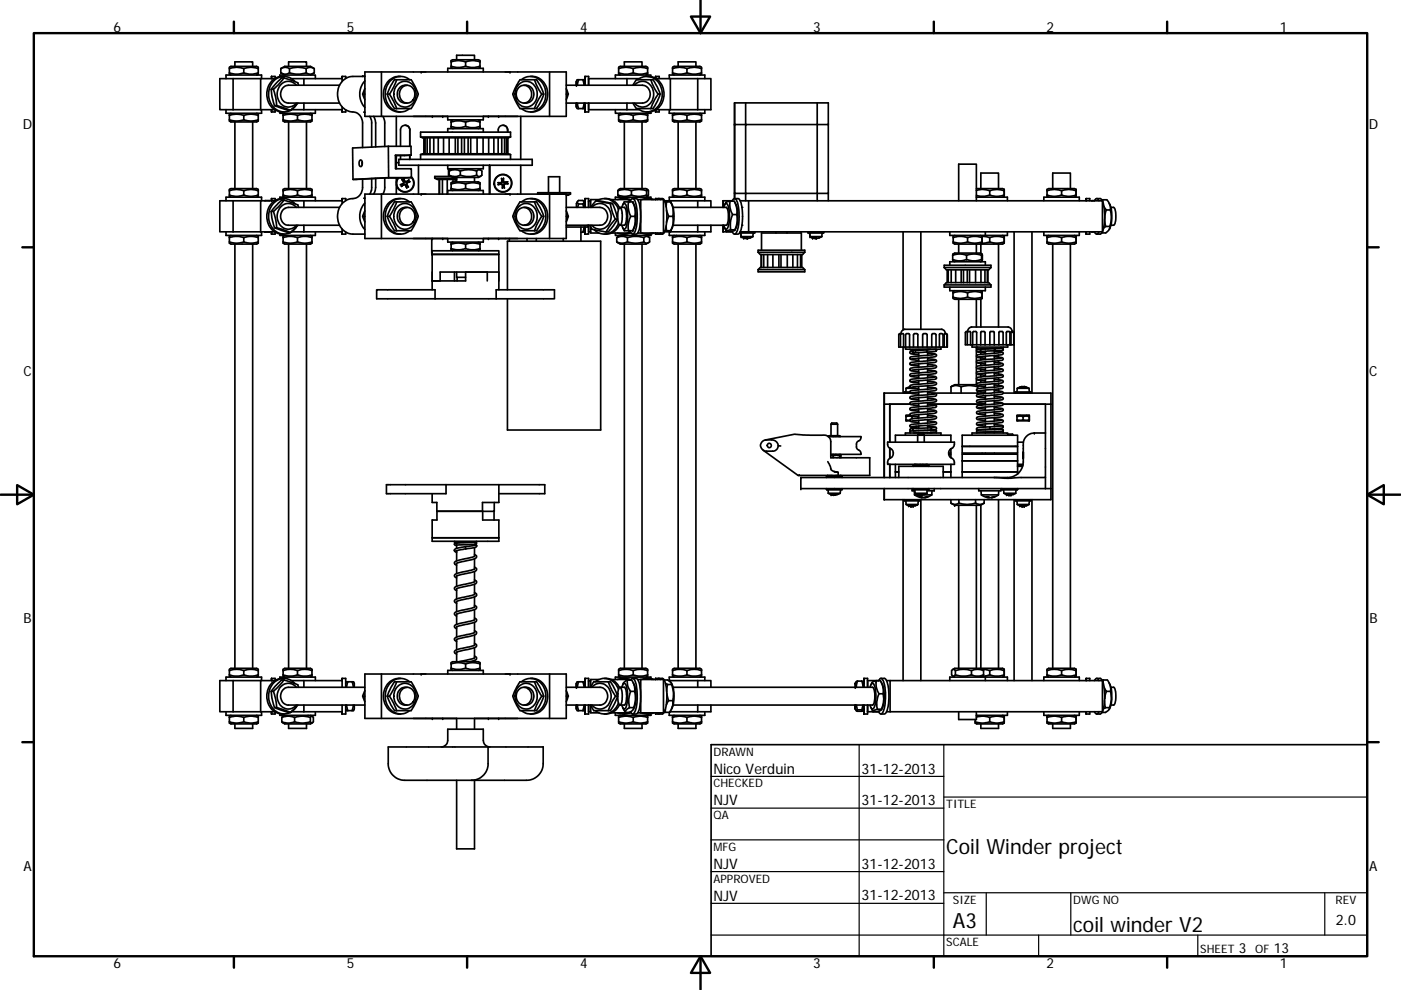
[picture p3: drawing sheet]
<svg xmlns="http://www.w3.org/2000/svg" width="297mm" height="210mm" viewBox="0 0 297 210" stroke-linecap="round" stroke-linejoin="round" font-family="sans-serif">
<defs><g id="words">
<g font-size="4.4">
<text x="200.6" y="181.2">Coil Winder project</text>
<text x="202" y="196.8">A3</text>
<text x="227.6" y="197.7">coil winder V2</text>
</g>
<g font-size="3.1">
<text x="151.3" y="164.1">Nico Verduin</text>
<text x="182.7" y="164.1">31-12-2013</text>
<text x="151.3" y="170.8">NJV</text>
<text x="182.7" y="170.8">31-12-2013</text>
<text x="151.3" y="184.3">NJV</text>
<text x="182.7" y="184.3">31-12-2013</text>
<text x="151.3" y="191">NJV</text>
<text x="182.7" y="191">31-12-2013</text>
<text x="283.2" y="196.3">2.0</text>
</g>
<g font-size="2.9">
<text x="24" y="6.8">6</text>
<text x="73.5" y="6.8">5</text>
<text x="123" y="6.8">4</text>
<text x="172.4" y="6.8">3</text>
<text x="221.9" y="6.8">2</text>
<text x="271.4" y="6.8">1</text>
<text x="4.8" y="27.3">D</text>
<text x="290.2" y="27.3">D</text>
<text x="4.9" y="79.8">C</text>
<text x="290.3" y="79.8">C</text>
<text x="5" y="132.2">B</text>
<text x="290.3" y="132.2">B</text>
<text x="4.9" y="184.7">A</text>
<text x="290.3" y="184.7">A</text>
<text x="262.7" y="202.2">3</text>
<text x="270.1" y="202.2">13</text>
<text x="24" y="205.2">6</text>
<text x="73.5" y="205.2">5</text>
<text x="123" y="205.2">4</text>
<text x="172.4" y="205.2">3</text>
<text x="221.9" y="205.2">2</text>
<text x="271.4" y="205.2">1</text>
</g>
<g font-size="2.5">
<text x="151.3" y="160.3">DRAWN</text>
<text x="151.3" y="167">CHECKED</text>
<text x="151.3" y="173.8">QA</text>
<text x="200.6" y="171.4">TITLE</text>
<text x="151.3" y="180.5">MFG</text>
<text x="151.3" y="187.2">APPROVED</text>
<text x="202.1" y="191.7">SIZE</text>
<text x="227.6" y="191.7">DWG NO</text>
<text x="283.2" y="191.7">REV</text>
<text x="200.6" y="200.7">SCALE</text>
<text x="254.5" y="202.2">SHEET</text>
<text x="266.1" y="202.2">OF</text>
</g>
</g></defs>
<g fill="none" stroke="#000" stroke-width=".36">
<path d="M47.9 16.7v-.8h7.6v.8M48.6 14.6l.4-.2a4.5 4.5 0 0 1 2.7 .2M48.6 15.5h.2a4.5 4.5 0 0 0 2.9 0M48.6 15.5v.2l.4 .2M48.6 14.6v.9M49.4 16.7v6.6M49.8 14.1v-1h3.8v1M51.7 14.6l.4-.2a4.5 4.5 0 0 1 2.7 .2M51.7 15.5h.2a4.5 4.5 0 0 0 2.9 0M51.7 14.6v.9M54.8 14.6v-.3l-.4-.2h-5.4l-.4 .2v.3M54.8 15.5v.2l-.4 .2"/>
<path d="M54.8 14.6v.9M55.3 16.7v6.6M57.5 18.9l.1 1.4 .6 2.1M57.5 18.9h.5M57.6 16.2h.7v.4M57.6 16.2v.5zM58 18.9l.5 1.8 .1 1.7M58.2 16.7h-11.6v6.6h2.8M59.3 16.3v-.4h7.6v.8M59.5 14.6v.9M59.5 14.6l.3-.2a1.69 1.69 0 0 1 1.6 .2M59.5 15.5l.9 .4"/>
<path d="M59.5 15.5h.2a1.7 1.7 0 0 0 1.7 0M60.2 16.5a1.29 1.29 0 0 0-1.2 .7l-1.5 1.7M60.2 16.5l-1.2 1.5-1 .9M60.2 16.5l2.6 .9a.53 .53 0 0 1 .5 .7M60.2 16.2a3.7 3.7 0 0 0-3.2 5.7 3.3 3.3 0 0 0 3.2 1.8M61.1 18.1h10.9M61.1 18.1a1.91 1.91 0 0 0-1.6 1.9 1.91 1.91 0 0 0 1.6 1.9M61.2 14.1v-1h3.8v1M61.4 15.5h.2a5.9 5.9 0 0 0 3.3 0M61.4 14.6v.9M61.4 14.6l.5-.2a5.9 5.9 0 0 1 3 .2M61.8 16.7h10.7"/>
<path d="M62.5 17.3a3.2 3.2 0 0 0-3.5-.8 3.2 3.2 0 0 0-2 3 3.5 3.5 0 0 0 4.2 4.1l.3-.2M62.8 18.1a2.31 2.31 0 0 0-2.5-.7 2.31 2.31 0 0 0-1.5 2.2 2.45 2.45 0 0 0 .9 2.6 2.45 2.45 0 0 0 2.7 .1l.4-.4M64.4 16.7v1.4M64.9 14.6v.9M64.9 14.6l.3-.2a1.46 1.46 0 0 1 1.4 .2v.9h-.1a1.47 1.47 0 0 1-1.6 0M66.6 14.5l-.8-.4h-5.4l-.9 .5M66.6 15.5l-.8 .4M72.5 16.7v.6M72.5 16.2h.8v.4M72.5 16.2v.5zM76.9 20h.5M77.4 18.8l-.3 .5a1.73 1.73 0 0 0 .3 1.8"/>
<path d="M77.4 17.2a4.2 4.2 0 0 0 0 5.6M77.4 16.2h-2.6a3.8 3.8 0 0 0-2.6 6 3.6 3.6 0 0 0 3.2 1.6 2.35 2.35 0 0 1 1.5 2.3v5.2M77.4 16.2h-.5M80.9 15.3v9.4M82.1 20l1.1 2.4a.87 .87 0 0 0 .9 .6M82.1 20h.5M82.6 20l.9 1.5 .6 1.5M84.1 16.9a.98 .98 0 0 0-1 .8l-1 2.3M84.1 16.9l-.6 1.5-.9 1.6M84.1 16.9h2a1.15 1.15 0 0 1 1.6 .8l.5 1.1a1.77 1.77 0 0 1 .2 2l-.9 1.6a1.07 1.07 0 0 1-1.4 .6h-2M84.3 17.9a2.33 2.33 0 0 1 2.6-.4 2.33 2.33 0 0 1 1.3 2.3 2.46 2.46 0 0 1-3.4 2.6 2.98 2.98 0 0 1-.5-4.5zM84.9 16.2a3.7 3.7 0 0 0-3.2 5.7 3.3 3.3 0 0 0 3.2 1.8"/>
<path d="M85.3 18.6a1.67 1.67 0 0 1 2-.2 1.67 1.67 0 0 1 .6 2 1.65 1.65 0 0 1-1.9 1.4 1.65 1.65 0 0 1-1.3-2l.2-.8zM86.3 18.1a1.9 1.9 0 0 0-2.1 1.9 1.9 1.9 0 0 0 2.1 1.9M86.8 16.9a3.1 3.1 0 0 0-5 1.9 3.6 3.6 0 0 0 3.8 4.9l1.2-.7M89.3 15.3h18.8M90.3 15.3h-12.9v9.4h17.5v.7h7.6v-.7h17.6v-9.4h-13M94.9 15.3v-.8h7.6v.8M95.6 13.1v-.3l.4-.1h5.4l.4 .1v.3M95.6 13.1l1.6-.3 1.5 .3M95.6 14.1h.3a4.5 4.5 0 0 0 2.8 0M95.6 14.1v.2l.4 .2M95.6 13.1v1M98.7 14.1h.2a4.5 4.5 0 0 0 2.9 0"/>
<path d="M98.7 13.1v1M98.7 13.1l1.5-.3 1.6 .3M100.6 12.7v-1h-2.3h-1.5v1M101.8 14.1v.2l-.4 .2M101.8 13.1v1M110 18.6a1.72 1.72 0 0 1 2.2-.1 1.72 1.72 0 0 1 .4 2.2 1.65 1.65 0 0 1-2.1 1 1.65 1.65 0 0 1-1-2.1zM110 17.9a2.3 2.3 0 0 1 2.6-.4 2.3 2.3 0 0 1 1.3 2.3 2.35 2.35 0 0 1-1.4 2.7 2.35 2.35 0 0 1-2.9-.9 3 3 0 0 1 .4-3.7zM110.6 16.9a3.2 3.2 0 0 1 3.4-.3 3.2 3.2 0 0 1 1.7 3 3.4 3.4 0 0 1-4.5 3.8l-.6-.4M111.1 18.1a1.91 1.91 0 0 1 2.1 1.9 1.91 1.91 0 0 1-2.1 1.9M112.5 16.2a3.7 3.7 0 0 1 3.2 5.7 3.2 3.2 0 0 1-3.2 1.8M113.3 16.9h-2a1.13 1.13 0 0 0-1.6 .8l-.5 1.1a1.8 1.8 0 0 0 0 2.4l.7 1.2a1.05 1.05 0 0 0 1.4 .6h2M113.3 16.9l.8 1.9 .7 1.2"/>
<path d="M113.3 16.9a.85 .85 0 0 1 .8 .6l.7 1.3a1.8 1.8 0 0 1 0 2.4l-.7 1.2a.86 .86 0 0 1-.8 .6M114.8 20l-1 1.9-.5 1.1M114.8 20h.5M116.5 15.3v9.4M120.1 20h.4l-.4 1.1M120.1 18.1h16.1a1.91 1.91 0 0 1 1.7 1.9 1.91 1.91 0 0 1-1.7 1.9h-16.1M120.1 18.8l.4 1.2M122.2 17.3v.8zM122.7 16.9l-.3 1.2M122.7 16.9h-.3l-.2 .4M122.7 16.9h.9M123.6 16.9h.2l.2 .4"/>
<path d="M123.6 16.9l.2 1.2M124 16.2v1.9zM124 16.2h.8v1.9v-1.4h10.8M131.2 15.5h.2a4.5 4.5 0 0 0 2.9 0M131.2 14.6l.4-.2a4.5 4.5 0 0 1 2.7 .2M131.2 15.5v.2l.3 .2M131.2 14.6v.9M132.4 14.1v-1h3.7v1M132.9 16.7v1.4M134.3 15.5h.1a4.5 4.5 0 0 0 2.9 0M134.3 14.6l.4-.2a4.5 4.5 0 0 1 2.6 .2M134.3 14.6v.9"/>
<path d="M134.5 18.1a2.31 2.31 0 0 1 2.6-.7 2.31 2.31 0 0 1 1.5 2.2 2.45 2.45 0 0 1-1 2.6 2.45 2.45 0 0 1-2.6 .1l-.5-.4M135.2 16.9a3.2 3.2 0 0 1 3.5-.3 3.2 3.2 0 0 1 1.7 3 3.5 3.5 0 0 1-4.2 4l-1-.6M137.1 16.2a3.7 3.7 0 0 1 3.3 5.7 3.3 3.3 0 0 1-3.3 1.8M137.3 14.6v-.3l-.3-.2h-5.5l-.3 .2v.3M137.3 15.5v.2l-.3 .2M137.3 14.6v.9M138 16.9a.98 .98 0 0 1 1 .8l.1 .4a3.8 3.8 0 0 1 .8 2.1l-1 2.2a.87 .87 0 0 1-.9 .6M138 16.9h-2a1.22 1.22 0 0 0-1.7 .9l-.1 .3M138 16.9l.8 1.9 .7 1.2M138 16.3v-.4h-7.5v.8M139 16.2h.8v.5M139 16.2v.4z"/>
<path d="M139.1 16.7h8.8M139.5 20h.5M139.5 20l-.7 1.2-.8 1.8M141.9 16.7v-.8h7.5v.8M142.1 16.7v6.6M142.6 15.5h.2a4.4 4.4 0 0 0 2.8 0M142.6 15.5v.2l.3 .2M142.6 14.6l.4-.2a4.4 4.4 0 0 1 2.6 .2M142.6 14.6v.9M143.8 14.1v-1h3.7v1M145.6 15.5h.3a4.5 4.5 0 0 0 2.8 0M145.6 14.6v.9"/>
<path d="M145.6 14.6l.5-.2a4.5 4.5 0 0 1 2.6 .2M147.9 16.7v6.6M147.9 16.7h2.8v6.6h-11.6M148.7 14.6v-.3l-.3-.2h-5.5l-.3 .2v.3M148.7 15.5v.2l-.3 .2M148.7 14.6v.9M47.9 23.3v.7h7.6v-.7M48.6 24.5l1.6-.3 1.5 .3M48.6 25.4v.3l.4 .2h5.4l.4-.2v-.3M48.6 25.4l1.6 .3 1.5-.3M48.6 24.5v.9M49 24l-.4 .2v.3"/>
<path d="M49.4 23.3h8.8M49.8 25.9v14.1M51.7 24.5l1.5-.3 1.6 .3M51.7 25.4l1.5 .3 1.6-.3M51.7 24.5v.9M53.6 25.9v14.1M54.4 24l.4 .2v.3M54.8 24.5v.9M57.6 23.3v.4zM58.2 22.4l2.7 .9 .7 .1M58.2 22.4h.4M58.3 23.3v.4h-.7"/>
<path d="M58.6 22.4l3 1M60 24.5l1.5-.3 1.6 .3M60 25.4v.3l.4 .2h5.4l.3-.2v-.3M60 25.4l1.5 .3 1.6-.3M60 24.5v.9M60.4 24l-.4 .2v.3M61.1 21.9h10.9M61.2 25.9v14.1M61.8 23.3h10.7M62.8 22.2l-1.1 1.1M63.1 24.5l1.5-.3 1.5 .3M63.1 25.4l1.5 .3 1.5-.3"/>
<path d="M63.1 24.5v.9M63.2 21.9l-1.6 1.5M64.4 21.9v1.4M65 25.9v14.1M65.8 24l.3 .2v.3M66.1 24.5v.9M66.9 23.3v.7h-7.6v-.3M72.5 22.6v.7M72.5 23.3v.4zM73.3 23.3v.4h-.8M76.3 34.1a.4 .4 0 0 1 .5 0 .4 .4 0 0 1 0 .5 .41 .41 0 0 1 0 .5 .41 .41 0 0 1-.5 .1l-.2-.4zM76.8 34.4v.5"/>
<path d="M76.9 38v1.8a2.38 2.38 0 0 1-2.8 2.4 3.9 3.9 0 0 0-2.5 3.7 3.9 3.9 0 0 0 2.5 3.7l3.3 .1M77.4 23.8h-.2l.2 .1M78.4 24.7l.4 1.1v5.4M78.8 37.9v2.1l-.4 1.2M79.2 24.7l.4 1.4v5.1M79.6 37.8v2l-.4 1.4M81.2 24.7l.4 1.1v5.3M81.6 37.7v2.3l-.4 1.2M82.3 31h4.8l.1 1.9M82.3 31l.1 6.7M82.3 31l-7.5 .4v6.7M82.4 37.7l-7.6 .4"/>
<path d="M82.4 37.7h4.8M84 34.5h.6M84 24.7v6.3M84 33v2.8M84 37.7v3.5M84.4 37.7l-.4 1M84.6 33.8h28.2v1.3h-28.2zM84.9 33v.8M85.3 39.1l.1 .1M85.4 39.2h.1a.39 .39 0 0 1 .6 .2M85.4 39.2l-.3 .3a.62 .62 0 0 1 .8-.2l.4 .6-.2-.5M85.5 38.4l.1 .1a.39 .39 0 0 1-.3 .6"/>
<path d="M85.5 38.4l-.3-.3a.57 .57 0 0 1 .2 .8l-.5 .3 .4-.1M85.7 38.3v.1a.4 .4 0 0 0 .7 .1M85.7 38.3l-.2 .1M85.7 38.3l-.1-.5a.59 .59 0 0 0 .5 .7l.6-.3-.3 .3M85.9 26.6a.98 .98 0 0 1 1 1v3.4v-3.4a.98 .98 0 0 0-1-1 .98 .98 0 0 0-1 1v3.4M86.3 39.3l-.2 .1M86.4 38.5l.1 .1M86.5 38.6l.4-.1a.59 .59 0 0 0-.6 .6l.3 .6-.3-.4M86.5 38.6l-.4 .3 .2 .4M86.9 32.9v.9M87.2 32.9l-3.4 .1M87.2 32.9h-3.4l.1 2.9h3.3v1.9h-5.6l-6.8 .4"/>
<path d="M87.2 37.5a1.88 1.88 0 0 1-.5 3.1 1.88 1.88 0 0 1-2.7-1.6M87.2 37.6a1.81 1.81 0 0 1 0 2.5 1.81 1.81 0 0 1-2.5 .1 1.81 1.81 0 0 1-.2-2.5M87.6 24.7h22.2M88.7 35.1v6.1M89.2 32.8l.4-.2h18.2l.4 .2M89.2 29.1l.4 .1h18.2l.4-.1M89.2 29.1h19M89.2 29.1v-1.1h7.3h11.7v1.1M89.2 32.8h19M89.2 32.8v1M89.9 29.2v3.4M90.1 29.2v3.4"/>
<path d="M90.6 29.2v3.4M91.2 29.2v3.4M92 29.2v3.4M92.2 37.8h4.6M92.9 29.2v3.4M93.1 38.1v3.1M93.2 38.1v3.1M93.8 38.1v3.1M94 29.2v3.4M94.8 38.1v3.1M94.9 35.1v.7h7.6v-.7M94.9 28v-.7h7.6v.7"/>
<path d="M95.2 29.2v3.4M95.2 36.3v.9M95.2 37.2l.8 .4h5.4l.5-.2M95.2 36.3l.4-.1a2.68 2.68 0 0 1 2 .1M95.2 37.2h.2a2.57 2.57 0 0 0 2.2 0M95.6 37.4h-3.4v.4l.5 .3h4.1M95.6 39v-.2l.4-.2h5.4l.4 .2v.2M95.6 26.8a4.4 4.4 0 0 0 3.1 0M95.6 39l1.6-.2 1.5 .2M95.6 25.9a4.4 4.4 0 0 1 3.1 0M95.6 40l1.6 .2 1.5-.2M95.6 40v.2l.4 .2"/>
<path d="M95.6 25.9v.9M95.6 39v1M95.6 26.8v.3l.4 .2M95.8 35.9h-.7v1.5M96 35.8l-.8 .5M96 25.4l-.4 .2v.3M96.1 38.1v.5M96.5 38.1v.5M96.5 29.2v3.4M96.8 37.6v1M97.1 29.2v3.4M97.6 36.3a5.2 5.2 0 0 1 3.4 0"/>
<path d="M97.6 36.3v.9M97.6 37.2h.3a5.4 5.4 0 0 0 3.1 0M97.9 29.2v3.4M98.5 29.2v3.4M98.7 40l1.5 .2 1.6-.2M98.7 39v1M98.7 39l1.5-.2 1.6 .2M98.7 25.9a4.4 4.4 0 0 1 3.1 0M98.7 26.8a4.4 4.4 0 0 0 3.1 0M98.7 25.9v.9M99.2 29.2v3.4M99.8 29.2v3.4"/>
<path d="M100.6 37.6v1M101 36.3l.2-.1a.71 .71 0 0 1 1 .1l-.1 .9a.68 .68 0 0 1-1.1 0M101 36.3v.9M101.2 29.2v3.4M101.4 35.8l.5 .3M101.4 25.4l.4 .2v.3M101.8 40v.2l-.4 .2M101.8 25.9v.9M101.8 39v1M101.8 26.8v.3l-.4 .2M102.4 29.2v3.4M103.6 29.2v3.4"/>
<path d="M104.7 29.2v3.4M105.6 29.2v3.4M106 38.8l.1 .2M106.1 39l-.5 .2a.57 .57 0 0 1 .9 .1v.6l.1-.4M106.1 39l.4 .1 .1 .4M106.4 29.2v3.4M106.5 38.3l-.2-.5a.61 .61 0 0 1-.1 .9l-.6 .1h.4M106.5 38.3v.1a.39 .39 0 0 1-.1 .3 .39 .39 0 0 1-.4 .1M106.6 26.6a1.09 1.09 0 0 1 1 1.4 1.07 1.07 0 0 0-1-1.4 1.07 1.07 0 0 0-1 1.4M106.7 38.2v-.4a.56 .56 0 0 0 .3 .9l.7-.1-.5 .1M106.7 38.2v.1a.4 .4 0 0 0 .5 .4M106.7 38.2l-.2 .1"/>
<path d="M106.8 39.5h-.2M107 29.2v3.4M107.2 38.9l.5 .1h-.7a.63 .63 0 0 0 0 .9l-.2-.4M107.2 38.9l-.3 .1-.1 .5M107.2 38.7v.2M107.4 29.2v3.4M107.5 29.2v3.4M107.6 29.2v3.4M108.2 32.8v1M110.4 24.7v9.1M110.4 35.1v6.1M122.2 21.9v.8z"/>
<path d="M122.2 22.7l.2 .3h.3M122.4 21.9l.3 1.1M122.7 23h.9M123.8 21.9l-.2 1.1M124 21.9v1.8zM124 22.7l-.2 .3h-.2M130.5 23.3v.7h7.5v-.3M131.2 25.4v.3l.3 .2h5.5l.3-.2v-.3M131.2 25.4l1.5 .3 1.6-.3M131.2 24.5v.9M131.5 24l-.3 .2v.3M132.4 25.9v14.1"/>
<path d="M132.9 21.9v1.4M134.2 21.9l.1 .2a1.22 1.22 0 0 0 1.7 .9h2M134.3 24.5v.9M134.3 25.4l1.5 .3 1.5-.3M134.3 24.5l1.5-.3 1.5 .3M134.3 24.5l-1.6-.3-1.5 .3M135.6 23.3h-10.8v-1.4v1.8h-.8M136.1 25.9v14.1M137 24l.3 .2v.3M137.3 24.5v.9M139 23.3v.4zM139.8 23.3v.4h-.8"/>
<path d="M141.9 23.3v.7h7.5v-.7M142.6 25.4v.3l.3 .2h5.5l.3-.2v-.3M142.6 25.4l1.5 .3 1.5-.3M142.6 24.5v.9M142.6 24.5l1.5-.3 1.5 .3M142.9 24l-.3 .2v.3M143.8 25.9v14.1M145.6 24.5l1.6-.3 1.5 .3M145.6 25.4l1.6 .3 1.5-.3M145.6 24.5v.9M147.5 25.9v14.1M148.4 24l.3 .2v.3"/>
<path d="M148.7 24.5v.9M158.1 26.4h-2.4v14.5l.2 .1M158.1 21.8h-2.4v4.5l.2 .1M158.1 21.8l.1 4.6M158.1 21.8h17.5v4.6h-.1M173.3 26.4h-15.2l.1 14.6M173.3 21.8l-.1 4.6M47.9 42.6v-.8h7.6v.8M47.9 49.2v.7h7.6v-.7M48.6 40.5l.4-.2a4.5 4.5 0 0 1 2.7 .2M48.6 50.4l1.2-.3 1.9 .3M48.6 40.5v-.3l.4-.2h5.3l.5 .2v.3"/>
<path d="M48.6 41.4l1.6 .3 1.5-.3M48.6 41.4v.3l.4 .1M48.6 51.3v.3l.4 .2h2.3h3.1l.4-.2v-.3M48.6 51.3l1.6 .3 1.5-.3M48.6 40.5v.9M48.6 50.4v.9M49 49.9l-.4 .2v.3M49.4 42.6v6.6M49.4 49.2h8.8M49.8 51.8v90M51.7 40.5l.4-.2a4.5 4.5 0 0 1 2.7 .2M51.7 50.4l1.2-.3 1.9 .3"/>
<path d="M51.7 41.4l1.5 .3 1.6-.3M51.7 51.3l1.5 .3 1.6-.3M51.7 40.5v.9M51.7 50.4v.9M53.6 51.8v90M54.4 49.9l.4 .2v.3M54.8 41.4v.3l-.4 .1M54.8 40.5v.9M54.8 50.4v.9M55.3 42.6v6.6M56.2 49.2h.1M56.2 42.5v.1"/>
<path d="M56.2 49.2h.9M57.1 42.5l.1 .1M57.1 49.2h.1M57.2 49.2h-.1M57.5 44.9h.5M57.5 44.9l.1 1.3 .6 2.1M57.6 42.1h.7v.4M57.6 42.1v.5zM57.6 49.2v.5zM58 44.9l.5 1.7 .1 1.7M58.2 48.3h.4M58.2 48.3l2.5 .9 .9 .1"/>
<path d="M58.2 42.6h-11.6v6.6h2.8M58.3 49.2v.5h-.7M58.6 48.3l3 1M59.3 42.2v-.4h7.6v.8M60 50.4l1.2-.3 1.9 .3M60 40.5l.4-.2a4.5 4.5 0 0 1 2.7 .2M60 51.3v.3l.4 .2h5.4l.3-.2v-.3M60 51.3l1.5 .3 1.6-.3M60 40.5v-.3l.4-.2h5.4l.3 .2v.3M60 41.4v.3l.4 .1M60 41.4h.2a4.1 4.1 0 0 0 2.9 0M60 40.5v.9"/>
<path d="M60 50.4v.9M60.2 42.4h-.4l-.8 .7-1.5 1.8M60.2 42.4l-1.2 1.5-1 1M60.2 42.4l2.6 .9a.53 .53 0 0 1 .5 .7M60.2 42.1a3.7 3.7 0 0 0-3.2 5.7 3.3 3.3 0 0 0 3.2 1.9M60.4 49.9l-.4 .2v.3M61.1 44h10.9M61.1 47.8h10.9M61.1 44a1.91 1.91 0 0 0-1.6 1.9 1.91 1.91 0 0 0 1.6 1.9M61.2 51.8v90M61.8 42.6h10.7M61.8 49.2h10.7"/>
<path d="M62.5 43.2a3.2 3.2 0 0 0-3.3-.9 3.2 3.2 0 0 0-2.2 2.7 3.5 3.5 0 0 0 4.2 4.5l.3-.2M62.8 48.2l-1.1 1.1M62.8 44a2.31 2.31 0 0 0-2.5-.7 2.31 2.31 0 0 0-1.5 2.3 2.45 2.45 0 0 0 .9 2.5 2.45 2.45 0 0 0 2.7 .1l.4-.4M63.1 50.4l1.2-.3 1.8 .3M63.1 40.5l.4-.2a4.4 4.4 0 0 1 2.6 .2M63.1 51.3l1.5 .3 1.5-.3M63.1 41.4l1.5 .3 1.5-.3M63.1 40.5v.9M63.1 50.4v.9M63.2 47.8l-1.6 1.5M64.4 42.6v1.4M64.4 47.8v1.4"/>
<path d="M65 51.8v90M65.8 49.9l.3 .2v.3M66.1 41.4v.3l-.3 .1M66.1 40.5v.9M66.1 50.4v.9M66.9 49.2v.7h-7.6v-.3M72.5 49.2v.5zM72.5 42.1v.5zM72.5 42.6v.6M72.5 48.6v.6M72.5 42.1h.8v.5M73.3 49.2v.5h-.8"/>
<path d="M76.9 45.9h.5M77.4 44.7l-.3 .6a1.83 1.83 0 0 0 .3 1.8M77.4 42l-.2 .1M77.4 43.1a4.2 4.2 0 0 0 0 5.6M80.9 41.2v9.4M82.1 45.9h.5M82.1 45.9l1.1 2.4a.81 .81 0 0 0 .9 .6M82.6 45.9l.9 1.5 .6 1.5M84.1 42.8a.98 .98 0 0 0-1 .8l-1 2.3M84.1 42.8l-.6 1.5-.9 1.6M84.1 42.8h2a1.15 1.15 0 0 1 1.6 .8l.5 1.1a1.77 1.77 0 0 1 .2 2l-.9 1.6a1.07 1.07 0 0 1-1.4 .6h-2M84.3 43.8a2.29 2.29 0 0 1 2.4-.5 2.29 2.29 0 0 1 1.5 2.1 2.45 2.45 0 0 1-.9 2.6 2.45 2.45 0 0 1-2.8 .2 2.98 2.98 0 0 1-.2-4.4z"/>
<path d="M84.9 42.1a3.7 3.7 0 0 0-3.2 5.7 3.3 3.3 0 0 0 3.2 1.9M85.3 44.5a1.63 1.63 0 0 1 1.9-.2 1.63 1.63 0 0 1 .7 1.8 1.63 1.63 0 0 1-1.6 1.7 1.63 1.63 0 0 1-1.6-1.8l.1-.8zM86.3 44a1.9 1.9 0 0 0-2.1 1.9 1.9 1.9 0 0 0 2.1 1.9M86.8 42.8a3.2 3.2 0 0 0-5.1 2.3 3.5 3.5 0 0 0 4.2 4.4l.9-.6M87.6 50.6h22.2M90.3 41.2h-12.9v9.4h17.5v.8h7.6v-.8h17.6v-9.4h-13M91.5 50.6l.1 3.6M94.9 41.2v-.8h7.6v.8M95.6 52.7l1.2 .3 1.9-.3M95.6 51.8l1.6-.3 1.5 .3M95.6 52.7v.3l.4 .2M95.6 51.8v.9"/>
<path d="M96 51.4l-.4 .1v.3M96.3 57.7v1.9M96.8 57.7v1.1h1.9M96.9 58.8v.8M98.7 52.7l1.2 .3 1.9-.3M98.7 51.8l1.5-.3 1.6 .3M98.7 51.8v.9M101.4 51.4l.4 .1v.3M101.8 52.7v.3l-.4 .2M101.8 51.8v.9M103.3 59.6v-1.9h-10v1.9h-1.7h7.1v-1.9h7.1v3.8M103.8 41.2v-6.1v6.1"/>
<path d="M105.8 59.6v-5.6h-14.2h14.2v-.8h-14.2v8.3M108 50.6v.6M108.1 41.2h-18.8M110 44.5a1.72 1.72 0 0 1 2.2-.1 1.72 1.72 0 0 1 .4 2.2 1.65 1.65 0 0 1-2.1 1 1.65 1.65 0 0 1-1-2.1zM110 43.8a2.3 2.3 0 0 1 2.6-.4 2.3 2.3 0 0 1 1.3 2.3 2.35 2.35 0 0 1-1.4 2.7 2.35 2.35 0 0 1-2.9-.9 3 3 0 0 1 .4-3.7zM110.6 42.8a3.1 3.1 0 0 1 5.1 2.3 3.5 3.5 0 0 1-4.2 4.4l-.9-.6M111.1 44a1.91 1.91 0 0 1 2.1 1.9 1.91 1.91 0 0 1-2.1 1.9M111.7 50.6v.6M112.5 42.1a3.7 3.7 0 0 1 3.2 5.7 3.2 3.2 0 0 1-3.2 1.9M113.3 42.8a.85 .85 0 0 1 .8 .6l.7 1.3a1.8 1.8 0 0 1 0 2.4l-.7 1.2a.8 .8 0 0 1-.8 .6M113.3 42.8h-2a1.13 1.13 0 0 0-1.6 .8l-.5 1.1a1.8 1.8 0 0 0 0 2.4l.7 1.2a1.05 1.05 0 0 0 1.4 .6h2M113.3 42.8l.5 1.2 1 1.9"/>
<path d="M113.7 50.6v.6M114 41.2v-.3h6.9v.3M114 41.2h6.9M114 41.2h.1M114.8 45.9h.5M114.8 45.9l-1 1.9-.5 1.1M116.3 40.9v-3.4h2.4v3.4M116.5 41.2v9.4M119.4 50.6v.6M120.1 45.9h.4l-.4 1.1M120.1 44.7l.4 1.2M120.1 44h7.1a1.91 1.91 0 0 1 1.6 1.9 1.91 1.91 0 0 1-1.6 1.9h-7.1"/>
<path d="M120.9 41.2l-.4 .2h-.4M122.4 42.8l-.2 .4v.8M122.7 43.3l-.2 .7M122.7 43.3l-.3-.4 .2-.3h1a.38 .38 0 0 1 .2 .3 .38 .38 0 0 1-.2 .4M122.7 43.3h.9M123.2 49.3h.4M123.2 48.2v3M123.6 43.3l.2 .7M123.8 42.8l.2 .4M123.8 48.2l-.2 1.1M124 42.1v1.9zM124 48.2v1.5z"/>
<path d="M124 48.6l-.4 .7M124 42.1h.8v1.9v-1.4h.4M124.5 47.8v.4h-4.4M125.1 47.8l.1 .2a1.25 1.25 0 0 0 1.3 .9l2 .3M125.2 49.2h-.4v-1.4v1.9h-.8M125.2 48v1.4h1.8M125.5 44a2.31 2.31 0 0 1 2.6-.7 2.31 2.31 0 0 1 1.5 2.3 2.45 2.45 0 0 1-1 2.5 2.45 2.45 0 0 1-2.7 .1l-.4-.4M126.4 42.6l3 .6M126.4 42.6l3.5 .6M126.4 42.6l-1.2 1.4M126.6 42.6a3.1 3.1 0 0 1 4.5 1.9M127 42.3h-1.8v1.7"/>
<path d="M128.1 42.1a3.2 3.2 0 0 1 3.3 1.9M129.4 43.2l.4 1.6 .7 1.7M129.4 43.2h.5M129.6 49.4h4.2M129.6 42.3h4.2M129.9 43.2l.7 2 .3 1.3M130.5 46.5l-1.4 1.7-.6 1M130.5 46.5h.4M130.5 49.4v.5h7.5v-.3M130.8 51.3l1.1 .3 1.1-.3M130.8 51.3l.7 .5h5.5l.5-.3M130.8 50.4l.8-.3 1.4 .3"/>
<path d="M130.8 50.4v.9M130.9 46.5l-1.5 2.2a.98 .98 0 0 1-.9 .5M130.9 49.4l1 .3 1.3-.3M130.9 42.3l1-.2 1.3 .2M131 41.4l.6 .2a3.9 3.9 0 0 0 2.3-.2M131 40.5v.9M131 40.5l.4-.2a4 4 0 0 1 2.5 .2M131 41.4l.5 .4M131.1 47.3a3.1 3.1 0 0 1-5.1 1.4M131.3 44.1l.1-.1a1.24 1.24 0 0 1 .5 1.5v1.4a.71 .71 0 0 1-.5 .9 4.9 4.9 0 0 1-.1-3.7zM131.4 47.7a3.2 3.2 0 0 1-3.3 2M131.5 44h.9a4 4 0 0 1 .2 3.5l-.2 .3h-.9"/>
<path d="M131.5 49.9l-.7 .5M131.8 44a.63 .63 0 0 1 .7-.8 6.6 6.6 0 0 1 0 5.4 .6 .6 0 0 1-.7-.8M132 42.1l1.5 .2M132 48.3l.4 .6h.9M132.4 51.8v90M133 50.4l1.4-.3 2.1 .3M133 51.3l1.8 .3 1.7-.3M133 50.4v.9M133.3 42.8l-.1 1.2 .5 1.9M133.3 42.8h.9M133.3 48.9h.9M133.3 42.8h-.9l-.4 .7"/>
<path d="M133.4 42.3v.5M133.4 48.9v.5M133.5 49.4l-1.5 .3M133.6 42.8a.56 .56 0 0 1 .7-.6 8.8 8.8 0 0 1 .6 5.9 1.85 1.85 0 0 1-.7 1.6l-.4-.2-.2-.6M133.7 45.9l-.5 1.9 .1 1.1M133.7 45.9h.9M133.9 40.5l.4-.2a5 5 0 0 1 2.8 .2M133.9 41.4h.2a4.6 4.6 0 0 0 3 0M133.9 40.5v.9M134.1 42.1h.7a2.35 2.35 0 0 1 .9 2.2 9.7 9.7 0 0 1-.5 5.2l-.4 .2h-.7M134.2 42.8a7.2 7.2 0 0 1 0 6.1M134.2 42.8l.4 1.5v1.6"/>
<path d="M134.6 45.9v1.5l-.4 1.5M135.2 42.3h5.5v7.1h-5.5M135.8 42.3v7.1M136 42.3l1-.2 1.3 .2M136 49.4l1 .3 1.3-.3M136.1 51.8v90M136.5 50.4l.5-.3 .6 .2 .1 .1v.9l-.6 .3-.6-.3M136.5 50.4v.9M137 49.9l.5 .3M137.1 40.5l.2-.3 .2 .2v1l-.2 .3-.2-.3M137.1 40.5v.9M137.1 42.1l1.5 .2"/>
<path d="M137.3 40.2l-.3-.2h-5.5l-.5 .5M137.3 41.6l-.3 .2M138 42.2v-.4h-7.5v.5M138.6 49.4l-1.5 .3M139 49.4v.3zM139 42.1v.2zM139 42.1h1.4a2.12 2.12 0 0 1 .9 1.9 9 9 0 0 1-.7 5.6l-1.6 .1M139.4 49.4l.2 .3 .4-.3M139.4 42.3l.2-.2 .4 .2M140.9 42.6h7M141 48.9h.3M141 42.8h.3"/>
<path d="M141.2 47.9l.1 1M141.3 42.8h.9M141.3 48.9h.9M141.3 42.8l-.1 1.1M141.3 44.6l.5 1.3M141.8 45.9h.9M141.8 45.9l-.5 1.2M141.9 42.6v-.8h7.5v.8M141.9 49.2v.7h1.9h5.6v-.7M142.1 42.6v.2M142.1 48.9v.3M142.2 42.8a6.9 6.9 0 0 1 0 6.1"/>
<path d="M142.2 42.8l.2 .5a4.7 4.7 0 0 1 .3 2.6M142.6 51.3v.3l.3 .2h5.5l.3-.2v-.3M142.6 51.3l1.5 .3 1.5-.3M142.6 50.4v.9M142.6 50.4l1.2-.3 1.8 .3M142.6 40.5v-.3l.3-.2h5.5l.3 .2v.3M142.6 41.4l1.5 .3 1.5-.3M142.6 41.4v.3l.3 .1M142.6 40.5v.9M142.6 40.5l.4-.2a4.4 4.4 0 0 1 2.6 .2M142.7 45.9v1.5l-.5 1.5M142.7 44h11.3a4.2 4.2 0 0 1 .2 3.5l-.2 .3h-11.3"/>
<path d="M142.9 49.9l-.3 .2v.3M143.8 51.8v90M145.6 50.4l1.3-.3 1.8 .3M145.6 51.3l1.6 .3 1.5-.3M145.6 50.4v.9M145.6 40.5v.9M145.6 41.4l.7 .2a4.5 4.5 0 0 0 2.4-.2M145.6 40.5l.5-.2a4.5 4.5 0 0 1 2.6 .2M147.5 51.8v90M147.9 42.6v1.4M147.9 47.8v1.4M147.9 42.6h2.8v1.4"/>
<path d="M148.4 49.9l.3 .2v.3M148.7 50.4v.9M148.7 40.5v.9M148.7 41.4v.3l-.3 .1M150.7 47.8v1.4h-9.8M153.3 47.8v1.4h2M153.3 42.6v1.4M153.3 47.8v1.4M153.5 44a.54 .54 0 0 1 .1-.6 .54 .54 0 0 1 .6-.1 7 7 0 0 1-.1 5.3 .6 .6 0 0 1-.6-.8M153.6 48.3l.4 .8M154.8 42.7v1.4l.5 1.4M154.8 42.7l-.9 .2-.3 .6"/>
<path d="M154.8 42.7h.9l.2 .4 .3 1.3v1.1M154.9 48.7l-.9 .4M154.9 48.7h.9M155.2 42.7a.49 .49 0 0 1 .5-.6 .49 .49 0 0 1 .5 .5 10.3 10.3 0 0 1-.2 6.9 .51 .51 0 0 1-.6 .1 .51 .51 0 0 1-.2-.6M155.3 42.6h-2v1.4M155.3 45.5l-.4 1.3v1.9M155.3 45.5h.9M155.7 42.1h.8a2.35 2.35 0 0 1 .8 2.2 9.7 9.7 0 0 1-.5 5.2l-.3 .2h-.8M155.7 41v1.1M155.7 41h2.4M155.8 42.8a7.1 7.1 0 0 1 0 6M155.8 48.7l-.8 .4h-1"/>
<path d="M156.2 45.5l.1 1.3-.5 1.9M156.9 49.3h3.1M156.9 42.6h76.8v6.6h-75M157.1 50.2h2.5M157.1 50.2l.6 .2M157.1 50.2v-.8v.8l.6 .2M157.3 44h.2M157.3 47.8h.2M157.7 50.4h.1M157.7 50.4h.8M157.7 50.4l.5 .1M158.3 50.4v.1"/>
<path d="M158.5 50.4l.1 .1M158.5 50.4v.1M158.7 42.6v6.6h-1.8M159.1 50.4h.1M159.1 50.4l-.6 .1M159.6 50.2l-.5 .2M159.7 49.4l-.1 .8M160 49.2v.1M160 49.3v.1h-3.2M160.7 57.2h9.9M160.7 53.5h9.9M160.7 53.5l.5 .5h9l.4-.5"/>
<path d="M160.7 57.2l.5-.5h9l.4 .5M160.7 53.5v-.4h9.9v.4M160.7 57.2v.5h9.9v-.5M161.4 54v2.7M161.5 53.1v-3.7h8.4v3.7M161.5 54v2.7M161.9 54v2.7M162.7 54v2.7M163.9 54v2.7M164.5 49.2v.2M165.1 54v2.7M165.6 54v2.7"/>
<path d="M166.9 49.2v.2M166.9 54v2.7M168.1 54v2.7M169.1 54v2.7M169.7 54v2.7M170 54v2.7M171.3 49.3h3.3M171.3 49.3v.1h3.3v-.1M171.4 49.2l-.1 .1M171.7 50.2h2.5M171.7 50.2l.6 .2M171.7 50.2v-.8v.8l.6 .2"/>
<path d="M172.3 50.4h.1M172.3 50.4l.5 .1M172.3 50.4l.8 .1M172.9 50.4v.1M173.1 50.5h.1M173.2 41l.1-14.6h2.3v14.6h-.1M173.3 41h-15.2v1.6M173.3 41v1.6M173.3 41h2.3v1.6M173.7 50.4h.1M173.7 50.4l-.6 .1M174.2 50.2l-.5 .2"/>
<path d="M174.3 49.4l-.1 .8M174.6 49.2v.1M191.5 49.2v20.8M195.2 49.2v20.6M200.2 56.7v-.4h9.9v.4M200.2 56.7l.5 .5h8.9l.5-.5M200.2 56.7h9.9M200.8 57.2v2.7M201 57.2v2.7M201.4 49.2v.7h7.5M201.4 56.3v-.8h7.5v.8M201.7 57.2v2.7"/>
<path d="M202 55.1l.1 .2 .3 .2M202 55.1h.2a4.2 4.2 0 0 0 2.7 0M202 54.1v1M202 54.1l1.5-.2 1.4 .2M202.1 51.3v.3l.3 .2h5.5M202.1 50.4v.9M202.1 50.4l1.2-.3 1.8 .3M202.4 49.9l-.3 .2v.3M202.6 57.2v2.7M203.3 42.6v-7.8h3.7v7.8M203.3 51.8v1.9M203.8 57.2v2.7"/>
<path d="M204.3 57.2v2.7M204.9 54.1l1.6-.2 1.6 .2M204.9 55.1h.3a4.8 4.8 0 0 0 2.9 0M204.9 54.1v1M205.1 57.2v2.7M205.1 51.3l-1.5 .3-1.5-.3M205.1 51.3l1.6 .3 1.5-.3M205.1 50.4v.9M205.1 50.4l1.2-.3 1.9 .3M205.6 57.2v2.7M206.8 57.2v2.7M207 41.8h6.6v.8"/>
<path d="M207 40.4a4.1 4.1 0 0 1 2.8 .1M207 40h5.6l.3 .2M207 41.8h.1M207 51.8v1.9M207.9 49.9l.3 .2 1.6 .3M208 40v-3.3h3.7v3.3M208 51.8v1.9M208 55.5h.1M208 57.2v2.7M208.1 54.1l.1-.2v1.4l-.1-.2M208.1 54.1v1M208.2 53.9l-.3-.2h-5.5l-.3 .2-.1 .2"/>
<path d="M208.2 51.6l-.3 .2M208.2 55.3l-.3 .2M208.2 51.3v.3M208.2 50.1v.3zM208.2 50.4v.9M208.8 57.2v2.7M208.9 49.2v.7M209.3 57.2v2.7M209.5 57.2v2.7M209.8 51.3l1.6 .3 1.5-.3M209.8 50.4v.9M209.8 51.3l-1.6 .3"/>
<path d="M209.8 50.4l1.2-.3 1.9 .3M209.8 41.4h.3a4.1 4.1 0 0 0 2.8 0M209.8 40.5v.9M209.8 40.5l.5-.2a4.5 4.5 0 0 1 2.6 .2M209.8 41.4a4.6 4.6 0 0 1-2.8 0M211.7 51.8v17.6M212.6 49.9l.3 .2M212.9 51.3v.3l-.3 .2h-4.7M212.9 50.1v.3zM212.9 50.4v.9M212.9 40.2v.3zM212.9 41.4v.3l-.3 .1"/>
<path d="M212.9 40.5v.9M213.6 49.2v.7h-4.7M215 49.2v34.2M218.8 49.2v34.2M221.3 42.6v-.8h7.5v.8M221.3 49.2v.7h7.5v-.7M222 51.3v.3l.3 .2h5.5l.4-.2v-.3M222 51.3l1.6 .3 1.5-.3M222 50.4v.9M222 50.4l1.2-.3 1.9 .3M222 41.4l.6 .2a4.5 4.5 0 0 0 2.5-.2M222 41.4v.3l.3 .1"/>
<path d="M222 40.5v.9M222 40.5l.4-.2a4.5 4.5 0 0 1 2.7 .2M222.3 49.9l-.3 .2v.3M223.2 40v-3.3h3.7v3.3M223.2 51.8v90M225.1 51.3l1.5 .3 1.6-.3M225.1 50.4v.9M225.1 50.4l1.1-.3 2 .3M225.1 41.4l1.5 .3 1.5-.3M225.1 40.5v.9M225.1 40.5l.4-.2a4.5 4.5 0 0 1 2.6 .2M226.9 51.8v90"/>
<path d="M227.8 49.9l.4 .2M228.1 41.4l.1 .3-.4 .1M228.1 40.5v.9M228.2 50.1v.3zM228.2 50.4v.9M228.2 40.2l-.4-.2h-5.5l-.3 .2v.3M228.2 40.2v.3zM230.3 42.1h.8v.5M230.3 42.1v.5zM230.3 49.2v.5zM231.1 49.2v.5h-.8M231.5 49.2h.1"/>
<path d="M231.5 42.6h.1M232 49.2a.49 .49 0 0 0 .5 .5 .49 .49 0 0 0 .5-.5M232 42.6a.49 .49 0 0 1 .5-.5 .49 .49 0 0 1 .5 .5M232.5 42.1h.9l.3 .5M233.7 49.2l-.3 .4-.9 .1M233.7 42.7a11.1 11.1 0 0 1 0 6.4M233.8 42.4h.9l.3 .4 .4 .9v.8M233.8 42.4l-.1 .1M233.8 42.4v.4M234.1 43.8l.4 .7M234.2 46.4l.2 1.6M234.4 48h.9"/>
<path d="M234.4 48l-.4 .4M234.5 44.5h.9M234.5 44.5l-.3 1.7M235.2 43.1a7.5 7.5 0 0 1 0 5.5M235.3 48l-.1 .5-.4 .6-.4 .3h-.8M235.4 44.5l.2 1.8-.3 1.7M235.5 44h.6a3.5 3.5 0 0 1 .4 3.1l-.3 .7h-.7M79.9 61.5h12.3v1.9h-12.3zM92.2 63.4h13M105.2 61.5h12.4v1.9h-12.4zM107.6 61.5v-10.3h19.8v40h-19.8v-27.8M191 70.8h.1"/>
<path d="M191 70.8l-.4 .1v2.7h1M191.5 73.6v9.8M191.6 73.6h.4M191.6 73.6v-2.7l-.1-.1h-.4l-.2 .1v2.7M192 73.6v.5h7.5v-.5M192 73.6h.8M192.8 73.6h.9M192.8 73.6v-2.6l-.1-.2h-.4l-.3 .2v2.6M192.9 74.1l.3 .2h1.4M193.7 74.4l-.5 .1a.33 .33 0 0 0-.3 .4 .33 .33 0 0 0 .5 .2l1.4 .1M193.7 74.4a.24 .24 0 0 0-.2 .3 .24 .24 0 0 0 .2 .2M193.7 73.6h.9"/>
<path d="M193.7 74.9h-.4M194.6 73.6h1M194.6 73.6v-2.7l-.2-.1h-.5l-.2 .2v2.6M194.8 74.1v.2M194.8 74.8v.7M194.8 76v.7M194.8 77.2v.7M194.8 78.4v.7M194.8 79.6v.7M195.6 73.6v-2.6l.3-.2h.4l.3 .2v2.6M195.6 73.6h1M196.4 74.2v.5"/>
<path d="M196.4 74.2l-2.7 .2M196.4 74.7l-2.7 .2M196.6 73.6h.9M196.7 77.3h.1a2.41 2.41 0 0 1 1.8 .4 2.04 2.04 0 0 1-1.9 .5l-3.4 .3M196.7 76.1l1.7 .2 .2 .3a3.2 3.2 0 0 1-2.1 .4l-3.2 .3M196.7 78.5l1.6 .2 .3 .3-.1 .2-.6 .1-4.6 .4M196.7 74.1v.1M196.7 74.7v.7M196.7 75.8v.8M196.7 77v.7M196.7 78.2v.8M196.7 79.4v.7"/>
<path d="M196.7 79.7l1.6 .2 .3 .3a2.04 2.04 0 0 1-1.8 .4l-3.5 .3M196.7 74.9h.1a2.05 2.05 0 0 1 1.8 .5 2.15 2.15 0 0 1-1.9 .4l-3.4 .4M196.9 74.1l-.1 .1M197.3 74.1l-4.1 .1M197.5 73.6v-2.6l.3-.2h.4l.3 .2v2.6M197.5 73.6h1M198.2 75.2l-3.6 .3a2.17 2.17 0 0 0-1.7 .4 1.47 1.47 0 0 0 1.4 .5h.5M198.2 78.8l-5 .4-.2 .2-.1 .2a.6 .6 0 0 0 .8 .3l1.1 .1M198.2 74.1l-1.8 .1M198.2 80l-3.4 .3a2.81 2.81 0 0 0-1.9 .4v.1a2.13 2.13 0 0 0 1.7 .4h.2M198.2 77.6l-3.4 .3a2.96 2.96 0 0 0-1.9 .4v.1a1.69 1.69 0 0 0 1.6 .4h.3M198.2 76.4l-5 .5-.3 .3a2.62 2.62 0 0 0 1.9 .4"/>
<path d="M198.4 74.1l.1 .3-.1 .1M198.4 74.5l-2 .2M198.5 74.1l.1 .2-.2 .2M198.5 73.6h.7M199.2 73.6v-2.7l.1-.1h.4l.2 .2v2.6M199.2 73.6h.7M199.9 73.6h.3M200.2 60.4v.5h9.9v-.5M200.2 60.4h9.9M200.2 60.4l.5-.5h8.9l.5 .5M200.4 70.8a1.18 1.18 0 0 0-1.5-1h-7a.93 .93 0 0 0-.9 1M200.5 70.8l.3 .2v2.6h-.6"/>
<path d="M200.5 70.8a.22 .22 0 0 0-.2 0 .22 .22 0 0 0-.1 .2v2.6M200.5 70.8l.3 .1v2.7M201.4 60.9v.8h7.5v-.8M202.1 63l.4 .1a4.5 4.5 0 0 0 2.6-.1M202.1 63v.3l.3 .2h5.5l.3-.2M202.1 62.1v.9M202.1 62.1l.6-.2a4.5 4.5 0 0 1 2.4 .2M202.4 61.7l-.3 .1v.3M203.3 63.5v18.1M205.1 63l.4 .1a4.6 4.6 0 0 0 2.7-.1M205.1 62.1v.9M205.1 62.1l1.6-.3 1.5 .3"/>
<path d="M205.2 70.3v.1M205.2 70.3h-.4l-.1 .2v2.6h1.1M205.8 73.1v-2.6a.29 .29 0 0 0-.2-.2 .29 .29 0 0 0-.3 0l-.2 .2v2.6M205.8 73.1h.4M206.1 73.1v.5h7.6v-.5M206.2 73.1h.9M207 63.5v5.9M207 73.6v8M207.1 73.1v-2.6l-.2-.2h-.4l-.3 .2v2.6M207.1 73.1h.8M207.2 73.6l-.2 .2 .1 .2 .4 .1M207.5 74.7l1.4 .1"/>
<path d="M207.5 74.1a.29 .29 0 0 0-.4 .2 .29 .29 0 0 0 .2 .4h.2M207.7 74.5l-.2 .2M207.9 61.7l.3 .1M207.9 73.1h.9M208 61.7h.1M208 63.4v6M208 74.7v.5M208 75.9v.4M208 77.1v.5M208 78.3v.4M208 79.5v.4M208 74l-.5 .1"/>
<path d="M208 74a.26 .26 0 0 0-.1 .3 .26 .26 0 0 0 .2 .2M208.1 74.5l-.7 .1M208.2 63v.3zM208.2 61.8v.3zM208.2 62.1v.9M208.8 73.1v-2.6l-.1-.2h-.6l-.2 .2v2.6M208.8 73.1h1.1M208.9 74h.1M208.9 74.5v.6M208.9 75.5v.8M208.9 76.7v.8M208.9 77.9v.8"/>
<path d="M208.9 79.1v.8M209.9 73.1v-2.6a.58 .58 0 0 1 .9 0v2.6M209.9 73.1h.9M210.8 73.1h1M210.8 78.1l1.3 .1a.37 .37 0 0 1 .6 .3 .37 .37 0 0 1-.5 .3l-4.8 .5M210.8 76.9h.2a1.98 1.98 0 0 1 1.7 .4 1.91 1.91 0 0 1-1.7 .5l-3.6 .3M210.8 79.2l.2 .1a1.96 1.96 0 0 1 1.7 .4v.1a3.1 3.1 0 0 1-2.1 .4l-3.2 .3M210.8 74.4v.5M210.8 75.4v.7M210.8 76.6v.7M210.8 77.8v.7M210.8 79v.7"/>
<path d="M210.8 74.5l1.1 .1a.55 .55 0 0 1 .8 .4l-.5 .3-4.8 .4M210.8 75.7l1.3 .1a.37 .37 0 0 1 .6 .3 .37 .37 0 0 1-.5 .4l-4.8 .4M210.9 73.9l-2.9 .1M210.9 73.9v.5M210.9 74.4l-2.8 .1M211.2 79.7l-3.6 .3a.38 .38 0 0 0-.5 .4 .38 .38 0 0 0 .5 .3l1.3 .1M211.7 74.4v.1M211.7 75.3v.5M211.7 76.5v.4M211.7 77.7v.4M211.7 78.9v.5M211.8 70.4l.7-.1 .2 .2v2.6h-.9z"/>
<path d="M212.3 74.8l-4.7 .4-.5 .1-.1 .2a1 1 0 0 0 1.2 .4l.7 .1M212.3 79.5l-1.1 .2M212.3 78.3l-3.4 .4a2.66 2.66 0 0 0-1.9 .4 1.5 1.5 0 0 0 1.5 .5h.4M212.3 77.2l-4.7 .4a.37 .37 0 0 0-.5 .4 .37 .37 0 0 0 .5 .3l1.3 .1M212.3 75.9l-3.5 .4a2.02 2.02 0 0 0-1.8 .4 1.5 1.5 0 0 0 1.5 .5h.4M212.4 73.9h-1.5M212.5 73.9a.3 .3 0 0 1 .1 .4 .3 .3 0 0 1-.4 .1h-1.3M212.7 73.1h.7M212.7 73.6l-.4 .3-5 .2M213.4 73.1v-2.6l.1-.2h.5l.1 .2v2.6M213.4 73.1h.7M214.1 73.1h.3"/>
<path d="M214.4 73.1h.6M214.6 70.3a1.37 1.37 0 0 0-1.8-.9h-6.8a.95 .95 0 0 0-.8 .9M214.7 70.3h-.3v.2v2.6M214.7 70.3l.2 .2v2.6M214.7 70.3l.3 .2M161.7 93.6l.6-.3h1.3a1.2 1.2 0 0 1 1.4 1.1 1.2 1.2 0 0 1-1.2 1.3h-1.3a1.2 1.2 0 0 1-1.2-.8 1.2 1.2 0 0 1 .4-1.3zM161.8 95.5l7.4 5.3h8.5M162.3 93.3l6.1-1.2 5.8 .2a1.52 1.52 0 0 1 1.9 1.4v3.4h8.3v3.7h-6.7M165 94.6h.5M175.5 97.9l.5 .9a1.23 1.23 0 0 0 1.5 1.3h-.6l.8 .1v.6M175.6 92.5v.1M175.6 92.5l.2-.1h2.2l.2 .2"/>
<path d="M175.6 92.6h6.9a.82 .82 0 0 1-.7 1.1l-.2 .5v.8l.2 .3a.83 .83 0 0 1 .7 1.1h-6.4M175.7 92.6h1M176.1 96.5h1.3M176.1 96.6l.5 .1M176.2 90h1.4M176.2 90a.76 .76 0 0 1 .9-.3h.3l.2 .3M176.2 90v2.4M176.6 96.7v.4M176.8 96.4h-.7M177 92.6h1M177.1 96.4h1M177.4 96.5h.8l-.2 .2"/>
<path d="M177.4 96.5l.6 .2M177.4 96.5l-.8 .2M177.6 90v2.4M178 96.7v.4M178.2 96.6l.1 .5M178.2 96.4l-.2 .1M187.5 85.7h5.5h-4.3v8.1M187.5 83.4v17.9M188.2 93.8h14a1.13 1.13 0 0 1-.8 1.5 1.27 1.27 0 0 0 .7 2.1l.2 .3v.8h-14.1a1.19 1.19 0 0 1 .9-1.5 1.26 1.26 0 0 0-.6-2.1l-.3-.5zM188.7 95.1v2.1M188.7 98.5v2.8M189.8 98.5v2.8"/>
<path d="M191.7 83.3h1.3M191.7 83.3l.1 .1M192 92.3v-.5h7.5v.5M192.1 89.1l.2 .2M192.1 88.4l.5-.2 .8 .2M192.1 89l.8 .1M192.1 82.4v.7M192.1 82.4h2M192.7 88.1h.1M192.9 83.1h-1.2v.2M193 88.1h-.9v1.2h.8M193 82.1l-.9 .3"/>
<path d="M193 88.1l-.9 .1M193 83.4h-5.6v17.9M193.4 88.4v.4M193.6 98.9h3.3M193.6 98.9h.1M193.6 98.9v-.2h3.3v.2M193.6 88.3l-.2 .1M193.7 90.9a.24 .24 0 0 0-.2 .3 .24 .24 0 0 0 .2 .2l3.7-.2M193.7 90.9l-.7 .1-.1 .2 .2 .2M193.9 98.5h.1M194 98.6l.2 .1M194.1 90.8h.7"/>
<path d="M194.2 98.5h1M194.2 90.4l-.1 .4M194.6 92.3l.1-.2h1.1l.2 .2M194.6 92.3h1.4M194.6 92.3v1.5M194.6 92.3h-4.8v1.5M194.6 82.4v.3M194.7 88.4v.3M194.8 80.8v.7M194.8 82v.7M194.8 83.2v.7M194.8 84.3v.8"/>
<path d="M194.8 85.6v.7M194.8 86.7v.8M194.8 88v.7M194.8 89.2v.7M194.8 90.4v.5M194.8 91.3h.1M194.8 91.8h.1M195.5 98.5h.9M196 92.3v1.5M196 92.3h5.6v1.5M196.6 98.5l-.3 .2M196.7 90.4l1.1 .1"/>
<path d="M196.7 80.6v.7M196.7 81.8v.7M196.7 83v.8M196.7 84.2v.7M196.7 85.4v.7M196.7 86.6v.7M196.7 87.8v.7M196.7 89v.7M196.7 90.2v.6M196.7 91.2v.1M196.7 91.8h.1M196.7 89.3l1.4 .1 .4 .1 .1 .2a2.15 2.15 0 0 1-1.9 .5l-3.4 .3"/>
<path d="M196.7 88.1h.3a1.54 1.54 0 0 1 1.6 .5l-.5 .3-4.8 .4M196.7 85.7l1.3 .1a.37 .37 0 0 1 .5 .1 .37 .37 0 0 1 0 .5l-5.2 .5M196.7 84.5l1.6 .2 .3 .2a1.93 1.93 0 0 1-1.8 .5l-3.5 .3M196.7 82.1h.3a1.54 1.54 0 0 1 1.6 .5l-.5 .3-4.8 .4M196.7 80.9h.1a2.05 2.05 0 0 1 1.8 .5 2.83 2.83 0 0 1-2.1 .5l-3.2 .2M196.7 83.3l1.6 .2 .3 .3a2.15 2.15 0 0 1-1.9 .4l-3.4 .3M196.7 86.9h.1a2.05 2.05 0 0 1 1.8 .5 3.2 3.2 0 0 1-2.1 .4l-3.2 .3M196.9 98.9h-.1M197.2 85.7h11.7M197.2 91.8h.3M197.3 90.7l-3.6 .2M197.3 90.7l.2 .3-.1 .2"/>
<path d="M197.6 83.4h11.3M197.8 90.5l-.2 .2M197.8 90.5l.4 .1a.33 .33 0 0 1 .4 .4 .33 .33 0 0 1-.5 .2h-.7M198.1 91.2h.1a.29 .29 0 0 1 .3 .3 .29 .29 0 0 1-.4 .2l-4.4 .1M198.2 91.7h-.9M198.2 84.8l-4.8 .4-.5 .2 .2 .4 1.7 .2M198.2 83.6l-3.6 .3a2.04 2.04 0 0 0-1.7 .4 1.69 1.69 0 0 0 1.6 .5h.3M198.2 86l-3.4 .3a2.68 2.68 0 0 0-1.9 .4 1.69 1.69 0 0 0 1.6 .5h.3M198.2 82.4l-3.6 .3a2.04 2.04 0 0 0-1.7 .4 1.54 1.54 0 0 0 1.4 .5h.5M198.2 88.4l-4.6 .4-.6 .1-.1 .2a1.41 1.41 0 0 0 1.4 .5h.5M198.2 87.1l-4.8 .5-.4 .1-.1 .2a2.25 2.25 0 0 0 1.7 .5h.2M198.2 81.2l-3.6 .3a2.17 2.17 0 0 0-1.7 .4 2.13 2.13 0 0 0 1.7 .5h.2"/>
<path d="M198.2 89.6l-2.3 .2a6.4 6.4 0 0 0-3 .4l.2 .4 1 .2M198.2 90.7h-.9M198.2 91.2l-5 .2-.3 .2 .1 .2M198.3 91.7l.3 .1M201.1 96.3h.5v.8M201.6 95.2v.9h-.5M201.6 98.5v2.8M201.6 82l1.1-.2 1.1 .2M201.6 82v1.4M203.8 82v1.4M203.8 82l1.7-.2 1.8 .2M204 92.3h11.7v2.4h-11.7h11.7v1.4h-11.7z"/>
<path d="M206.1 92.3v-.5h7.6v.5M207 81.6h-4.6l-.8 .4M207 91l.2 .2 2.7-.2M207 91l.3 .2M207.3 82v.4M207.3 83v.4M207.6 81.9l-.3 .1M208 80.7v.5M208.2 96.1v.2M208.5 82l.1 .3M208.6 83.2v.2M208.9 80.3v.7"/>
<path d="M208.9 81.5v.8M208.9 82.7v.8M208.9 83.9v.8M208.9 85.1v.8M208.9 86.3v.8M208.9 87.5v.7M208.9 88.7v.8M208.9 89.9v.7M208.9 91.1v.1M208.9 96.1v.2M209.9 90.5v.5M209.9 90.5l-2.6 .2-.3 .3"/>
<path d="M210.8 82.9h.2a2.29 2.29 0 0 1 1.7 .4 1.91 1.91 0 0 1-1.7 .5l-3.6 .3M210.8 88.9h.2a2.29 2.29 0 0 1 1.7 .4 2.1 2.1 0 0 1-1.9 .5l-3.4 .3M210.8 87.7l1.1 .1a.59 .59 0 0 1 .8 .3v.1a3.1 3.1 0 0 1-2.1 .4l-3.2 .3M210.8 81.7l1.5 .1 .3 .1 .1 .2a2.15 2.15 0 0 1-1.9 .5l-3.4 .3M210.8 80.5l1.1 .1a.5 .5 0 0 1 .8 .4l-.5 .3-4.8 .4M210.8 90l.4 .1a1.65 1.65 0 0 1 1.5 .4M210.8 80.2v.7M210.8 81.4v.7M210.8 82.6v.7M210.8 83.8v.7M210.8 85v.7M210.8 86.2v.7"/>
<path d="M210.8 87.4v.7M210.8 88.6v.7M210.8 89.8v.7M210.8 90.9v.2M210.8 96.1v.2M210.8 85.2l.2 .1a1.89 1.89 0 0 1 1.7 .4 1.85 1.85 0 0 1-1.7 .5l-3.6 .3M210.8 84.1l1.3 .1a.37 .37 0 0 1 .6 .3 .37 .37 0 0 1-.5 .3l-4.8 .5M210.8 86.5l1.3 .1a.37 .37 0 0 1 .6 .3 .37 .37 0 0 1-.5 .3l-4.8 .5M210.9 90.9l1.3 .1a.33 .33 0 0 1 .4 .1 .33 .33 0 0 1 0 .4 .33 .33 0 0 1-.4 0l-4.9 .2M211.7 80.1v.4M211.7 81.3v.4M211.7 82.5v.4"/>
<path d="M212.3 83.1l-3.4 .4a2.79 2.79 0 0 0-1.9 .4 1.59 1.59 0 0 0 1.5 .4l.4 .1M212.3 81.9l-4.3 .5a.65 .65 0 0 0-1 .4l.3 .2 1.6 .2M212.3 80.8l-4.7 .4a.34 .34 0 0 0-.6 .3 .34 .34 0 0 0 .5 .4l1.4 .1M212.3 89.1l-3.4 .4a2.66 2.66 0 0 0-1.9 .4 .41 .41 0 0 0 .6 .4l1.3 .1M212.3 87.9l-4.7 .5a.37 .37 0 0 0-.5 .4 .37 .37 0 0 0 .5 .2l1.3 .2M212.3 85.5l-4.9 .5-.4 .3a1.89 1.89 0 0 0 1.8 .5h.1M212.3 84.3l-3.5 .4a2.02 2.02 0 0 0-1.8 .4 1.5 1.5 0 0 0 1.5 .5h.4M212.3 86.7l-3.5 .4a2.15 2.15 0 0 0-1.8 .4 1.38 1.38 0 0 0 1.5 .4l.4 .1M212.4 91l-3.3 .2a3.1 3.1 0 0 0-2 .2l.1 .3M212.4 91.5l-4.6 .2-.7 .1M212.5 91.5l.2 .3M212.7 90.5l-.1 .2-.3 .1-2.4 .2"/>
<path d="M212.7 85.7h10.1M212.7 83.4h10.1v22.6h-35.4v-2.4M212.7 90.5l-.2-.2-2.6 .2M213.7 92.1h1l.1 .2M215.3 83.3h3.3M215.3 83.3v.1M215.3 83.3v-.2h3.3v.2M215.6 88.1h2.6v1.2h-2.6zM215.6 88.2l.9-.1h1.5l.2 .1v.2l-.8-.2-.5 .2M215.6 89.1l.2 .2M215.6 88.4l.5-.2 .8 .2M215.6 89h1.3"/>
<path d="M215.7 82.4l-.1 .7M215.7 82.4h2.5M215.7 98.5h1.2M215.7 93.8h1.3M215.7 98.9h.1M215.7 98.9h1.1M215.7 98.7h1.2M216.2 88.1h.1M216.6 82l-.9 .4M216.6 82h.1M216.6 82l-.3 .1 .6-.1M216.8 82h.1"/>
<path d="M216.9 82h.2M216.9 89h1.3l-.2 .3M216.9 88.4v.6M217 95.9v1.4zM217 82h.1M217.1 82l.4 .1M217.1 82h.1M217.2 82h.1M217.2 82v.1M217.2 82l.3 .1M217.2 82h.2M217.3 82l.9 .4"/>
<path d="M217.5 82.1h.1M217.6 88.1h.1M218.2 82.4v.7M218.6 83.3l-.1 .1M221.7 91.8v9.5h-5.5l-2.5 .2-2.9-.2M221.7 91.8h-2.4a2.59 2.59 0 0 0-2.3 3.3v2.9a3.3 3.3 0 0 1-1.3 2.5M221.7 85.7v6.1M81.9 102.8h12.7v1.9h-12.7zM91.6 114.1h14.2v.7h-14.2zM92.6 108.4h9.7v1.9h3.5v3.8h-14.2v-3.8h1zM94.6 102.8h11.2M96.3 116.7l.5 .5"/>
<path d="M96.3 116.7l.2 .2 .3-.1M96.4 114.8v.2l.2 .2M96.8 116.8v2.2M98.7 116a3.7 3.7 0 0 0-2.4 .6v.1M98.7 116v.4M98.7 116.4l-1.9 .4M100.6 117.6l.4 .2v.3a3.7 3.7 0 0 1-2.4 .9l-1.8 .5v2.1M100.6 115.7v-.2h.3l.1 .3M100.6 116.2v1.8l-1.6 .4a4.8 4.8 0 0 0-2.7 .9l.2 .4 .3 .2M100.6 118.5v2.2l-1.6 .4a4.6 4.6 0 0 0-2.7 .9l.2 .4 .3 .2M100.6 115h.1M100.8 115l-4 .1a.31 .31 0 0 0-.5 .3 .31 .31 0 0 0 .5 .3v.6"/>
<path d="M100.9 114.9a.29 .29 0 0 1 .1 .4 .29 .29 0 0 1-.4 .1l-3.9 .2M101 114.8l-.7 .2-3.6 .1M101 115.8a.51 .51 0 0 0-.8 0l-1.5 .2M101 115.8a2.04 2.04 0 0 1-1.8 .6h-.5M104.8 108.5v1.8M104.8 106.6v1.9h-2.5M105.8 102.8h9.7v1.9h-9.7M105.8 102.8v3.8h-3.5v1.9h-9.7v-1.9h-1v-1.9M169.5 100.8h.1M175.2 103.8h3.3M175.2 101.1h3.3M175.2 101.1v.2"/>
<path d="M175.2 103.6v.2M175.6 103.9v.7M175.6 104.6l.6 .3M175.6 104.6h2.5M176 100.8h-.5l.3 .2M176.2 104.9h.6M176.2 104.9h.1M176.2 104.9l.5 .1M176.3 100.8h1.1M176.8 104.9l.2 .1M176.8 104.9v.1M177 105h.1"/>
<path d="M177 104.9v.1M177.7 100.8h.6M178.1 104.6l-1.1 .4M178.2 103.9l-.1 .7M178.3 100.8l-.3 .2M178.5 101.1v.2M178.5 103.6v.2M187.5 103.6v2.4M189.8 100.1h.8M190.6 101.3v-2.4h9.4v2.4M191.5 106v38.4M191.7 106h3.3"/>
<path d="M191.7 106v.2h3.3v-.2M191.8 106h-.1M192.1 106.2v.8l.6 .3M192.1 107h2.5l-1 .3M192.7 107.3h.3zM193 107.3h.2M193.1 107.3h-.1h.1M193.2 107.3h.1M193.3 107.3h.1M193.4 103.6v.5h.6M193.5 107.3h.1M193.5 107.3h-.2"/>
<path d="M193.5 107.3h.2M193.6 103.8h3.3M193.6 103.6v.2M193.6 107.3h.1M193.8 104.1l.1 .9M193.9 105h1M193.9 105l1.5 .5M193.9 103.9l.1 .7 .6 .3M194 104.6h2.5M194.6 104.9l.3 .1zM194.7 106.2l-.1 .8M194.9 105h.1"/>
<path d="M194.9 106h.1M195 105h.1M195.2 105h.2M195.2 105h-.1M195.2 104.9v.1M195.2 106v38.4M195.3 105.4h-.4l.5 .1M195.3 104.9l.1 .1M195.4 105h.1M195.4 105.5h.3M195.4 105.4v.1M195.4 105h-.2"/>
<path d="M195.4 104.9v.1M195.5 105h.1M195.6 105h1.9M195.6 105h-.1M196.1 105.5h.1M196.4 105.4h.3M196.5 105.4l-.8 .1-.4-.1M196.5 104.6l-.9 .4M196.6 103.9l-.1 .7M196.6 104.1h1.5M196.7 105.4h.1M196.7 105.4l-.6 .1"/>
<path d="M196.9 103.6v.2M197.5 105l-1.4 .5M197.6 104.1l-.1 .9M198.1 104.1h.1M198.1 103.6v.5M200 100.1h1.6M201.6 106v.7l.2 .1a1.46 1.46 0 0 0 1.5-.1M203.3 107.2v34.6M203.3 106v.7M203.3 106.7l.5 .1a6 6 0 0 0 3-.1M204 100.1h11.7M206.8 106v.7"/>
<path d="M206.8 106.7l.3 .1a1.64 1.64 0 0 0 1.6-.1M207 107.2v34.6M207.5 103.6v.5h4.7v-.5M208 107.1v34.7M208 104.1l.1 .9 1.1 .5h.3l-.3-.1h.3M208.1 105h3.6M208.7 106v.7M208.7 106.7l-.8 .5h-5.5l-.7-.5M209.5 105.4l.6 .1 .8-.1-.7 .1M209.5 105.4v.1h.4M210.2 105.5h.1M210.8 101.3h-41v2.3h53"/>
<path d="M211.7 105l-1.4 .5M211.7 106v35.8M211.8 104.1l-.1 .9M212.4 103.8h3.3M212.4 103.6v.2M212.8 103.9v.7M212.8 104.6l.6 .3M212.8 104.6h2.5M213.4 104.9h.1M213.4 104.9l.4 .1zM213.8 105h.1zM213.9 105h-.1"/>
<path d="M213.9 105h.1M214 105h-.1M214 104.9v.1M214.2 104.9v.1M214.2 105h.2M214.2 105l.1-.1-.3 .1M214.2 105h.1M214.3 105h.1M214.4 105h-.1M214.5 105h-.2M214.8 104.9h.1M214.8 104.9l-.3 .1"/>
<path d="M215 106v38.4M215.3 106h3.3M215.3 106v.2h3.3v-.2M215.3 106h.1M215.3 104.6l-.5 .3M215.4 103.9l-.1 .7M215.6 106.2l.1 .8M215.7 107h2.5M215.7 107l.5 .3M215.7 103.6v.2M215.7 100.5a4.7 4.7 0 0 1-3.6 .8h-1.3M215.7 100.1v.4"/>
<path d="M215.7 100.1v-2.4h-11.7h11.7v-1.4h-11.7v5M216.2 107.3h.4zM216.6 107.3h.1zM216.8 107.3h.1M217 107.3h.1M217 107.3h-.2M217.1 107.3h.2M217.1 107.3h.1M217.6 107.3h.1M217.6 107.3h-.3M218.2 107l-.5 .3M218.2 106.2v.8"/>
<path d="M218.5 106h.1M218.8 106v38.4M221.7 101.3v2.3M96.8 132.9v2.2M100.6 120.3l.4 .2v.3a3.9 3.9 0 0 1-2.4 .9l-1.8 .5v2.1M100.6 123a.48 .48 0 0 1 .4 .5 .48 .48 0 0 1-.5 .5l-3.7 .9v2.1M100.6 125.7l.4 .4a1.19 1.19 0 0 1-1.2 .8l-2.9 .6-.1 2.2M100.6 128.4l.4 .3v.2a3.7 3.7 0 0 1-2.4 .9l-1.8 .5v2.1M100.6 131.1l.4 .2v.4a7.5 7.5 0 0 1-3.3 1l-.9 .3M100.6 133.8l.4 .2v.4a7.5 7.5 0 0 1-3.3 1l-.9 .3v2.1M100.6 136.5l.4 .3v.2a4.2 4.2 0 0 1-2.6 .9l-1.6 .4v2.1M100.6 139.2l.4 .2v.4l-1.4 .6"/>
<path d="M100.6 121.2v2.2l-1.6 .4a4.6 4.6 0 0 0-2.7 .9l.1 .3 .4 .2M100.6 129.3v2.2l-1.6 .4a4.6 4.6 0 0 0-2.7 .9l.1 .3 .4 .2M100.6 132v2.2l-1.6 .4a4.6 4.6 0 0 0-2.7 .9l.1 .3 .4 .2M100.6 134.7v2.2l-1.6 .4a4.6 4.6 0 0 0-2.7 .9l.1 .3 .4 .2M100.6 137.4v2.2l-3.3 .8M100.6 123.9v2.2M100.6 126.6v2.2M100.6 126.1l-1.6 .4a5.2 5.2 0 0 0-2.6 .9v.3l.4 .3M100.6 128.8l-1.6 .4a4.6 4.6 0 0 0-2.7 .9l.1 .3 .4 .3M47.9 151v.7h7.6v-.7M47.9 144.4v-.8h7.6v.8M48.6 142.2a4.4 4.4 0 0 1 3.1 0"/>
<path d="M48.6 142.2v-.2l.4-.2h5.4l.4 .2v.2M48.6 143.1a4.4 4.4 0 0 0 3.1 0M48.6 143.1v.3l.4 .2M48.6 142.2v.9M48.6 152.2l1.6-.3 1.5 .3M48.6 153.1v.3l.4 .1h5.4l.4-.1v-.3M48.6 153.1l1.6 .3 1.5-.3M48.6 152.2v.9M49 151.7l-.4 .2v.3M49.4 144.4v6.6M49.4 151h8.8M49.8 153.5v1h3.8v-1"/>
<path d="M51.7 142.2a4.4 4.4 0 0 1 3.1 0M51.7 143.1a4.4 4.4 0 0 0 3.1 0M51.7 142.2v.9M51.7 152.2l1.5-.3 1.6 .3M51.7 153.1l1.5 .3 1.6-.3M51.7 152.2v.9M54.4 151.7l.4 .2v.3M54.8 143.1v.3l-.4 .2M54.8 142.2v.9M54.8 152.2v.9M55.3 144.4v6.6M57.5 146.6h.5"/>
<path d="M57.5 146.6l.1 1.4 .6 2.1M57.6 151v.4zM57.6 143.9v.5zM57.6 143.9h.7v.4M58 146.6l.5 1.8 .1 1.7M58.2 150.1h.4M58.2 150.1l2.5 .9 .9 .1M58.2 144.4h-11.6v6.6h2.8M58.3 151v.4h-.7M58.6 150.1l3 1M59.3 144v-.4h7.6v.8M59.8 152.2l1.3-.3 1.4 .3"/>
<path d="M59.8 153.1l1.3 .3 1.4-.3M59.8 152.2v.9M59.8 153.1l.6 .4h5.4l.4-.2M60 142.2l.9-.2a3.9 3.9 0 0 1 2.2 .2M60 142.2v-.2l.4-.2h5.4l.3 .2v1.1M60 143.1l.9 .3a3.9 3.9 0 0 0 2.2-.3M60 143.1v.3l.4 .2M60 142.2v.9M60.2 144.2a1.29 1.29 0 0 0-1.2 .7l-1.5 1.7M60.2 144.2l-2.2 2.4M60.2 143.9a3.8 3.8 0 0 0-3.4 2.3 3.8 3.8 0 0 0 .6 4 3.2 3.2 0 0 0 2.8 1.2M60.2 144.2l2.6 .9a.56 .56 0 0 1 .5 .7"/>
<path d="M60.4 151.7l-.6 .5M61.1 145.8h16.3M61.1 149.5h16.3M61.1 145.8a1.9 1.9 0 0 0-1.6 1.9 1.9 1.9 0 0 0 1.6 1.8M61.2 153.5v1h3.8v-1M61.8 144.4h10.7M61.8 151h10.7M62.5 152.2l1.6-.3 1.7 .3M62.5 153.1l1.6 .3 1.7-.3M62.5 152.2v.9M62.5 145a3.1 3.1 0 0 0-3.3-.9 3.1 3.1 0 0 0-2.2 2.7 3.5 3.5 0 0 0 4.2 4.4l.3-.1M62.8 149.9l-1.1 1.1"/>
<path d="M62.8 145.8a2.26 2.26 0 0 0-2.4-.8 2.26 2.26 0 0 0-1.6 2 2.47 2.47 0 0 0 .8 2.7 2.47 2.47 0 0 0 2.8 .3l.4-.5M63.1 142.2l.8-.2a4.1 4.1 0 0 1 2.2 .2M63.1 143.1l.8 .3a4.1 4.1 0 0 0 2.2-.3M63.1 142.2v.9M63.2 149.5l-1.6 1.6M64.4 144.4v1.4M64.4 149.5v1.5M65.8 152.2v.9M65.8 152.2l.3-.3 .3 .3v.9l-.3 .3-.3-.3M65.8 151.7l.4 .2M66.1 143.1v.3l-.3 .2M66.9 151v.7h-7.6v-.3"/>
<path d="M72.5 144.4v1.4M72.5 149.5v1.5M72.5 143.9h.8v1.9M72.5 143.9v.5zM72.5 151v.4zM73.3 149.5v1.9h-.8M73.3 150.4l.2 .3h.2M73.5 149.5l.2 1.2M73.7 144.6h1M73.7 150.7h1M73.7 144.6l-.2 1.2M73.7 144.6h-.2l-.2 .3"/>
<path d="M74.7 144.6h.2l.2 .3v.9M74.7 144.6l.2 1.2M74.9 149.5l-.2 1.2M75.1 149.5v.9l-.2 .3h-.2M76.9 147.7h.5M77.4 146.5l-.3 .5a1.75 1.75 0 0 0 .3 1.8M80.9 143v9.4M82.1 147.7h.5M82.1 147.7l1.1 2.4 .4 .6h.5M82.6 147.7l.9 1.5 .6 1.5M84.1 144.6a.94 .94 0 0 0-1 .8l-1 2.3M84.1 144.6l-.6 1.5-.9 1.6"/>
<path d="M84.1 144.6h2a1.16 1.16 0 0 1 1.6 .8l.5 1.1a1.73 1.73 0 0 1 .2 2l-.9 1.6a1.06 1.06 0 0 1-1.4 .6h-2M84.3 145.6a2.33 2.33 0 0 1 2.6-.4 2.33 2.33 0 0 1 1.3 2.3 2.39 2.39 0 0 1-1.2 2.5 2.39 2.39 0 0 1-2.7-.3 3 3 0 0 1 0-4.1zM84.9 143.9a3.8 3.8 0 0 0-3.4 2.3 3.8 3.8 0 0 0 .6 4 3.3 3.3 0 0 0 2.8 1.2M85.4 146.1a1.77 1.77 0 0 1 2.2 .3 1.77 1.77 0 0 1 .1 2.3 1.61 1.61 0 0 1-1.9 .8 1.61 1.61 0 0 1-1.1-1.7l.2-1.1zM86.3 145.8a1.89 1.89 0 0 0-2.1 1.9 1.89 1.89 0 0 0 2.1 1.8M86.8 144.6a3.2 3.2 0 0 0-3.4-.3 3.2 3.2 0 0 0-1.7 3 3.4 3.4 0 0 0 4.6 3.8l.5-.4M87.6 152.4h22.2M89.3 143h18.8M90.3 143h-12.9v9.4h19.4v2.3M94.9 143v-.8h7.6v.8M95.6 140.8v-.3l.4-.1h5.4l.4 .1v.3M95.6 141.7l1.2 .3 1.9-.3"/>
<path d="M95.6 141.7v.3l.4 .2M95.6 140.8v.9M95.6 140.8l1.6-.3 1.5 .3M98.7 141.7l1.2 .3 1.9-.3M98.7 140.8v.9M100.6 140.1v.3M101.8 141.7v.3l-.4 .2M101.8 140.8v.9M101.8 140.8l-1.6-.3-1.5 .3M103.5 158.4v3.6a3.5 3.5 0 0 1-3.5 3.5M103.5 158.4h11.7v3.6a3.5 3.5 0 0 1-3.6 3.5h-11.6M103.5 158.4h-21.2v3.6a3.5 3.5 0 0 0 3.5 3.5h14.2"/>
<path d="M103.9 158.4a1.43 1.43 0 0 1-1.4-1.4v-2.3h-7.6v2.3a1.4 1.4 0 0 1-1.4 1.4M107.1 143h13v9.4h-19.5v2.3M110 146.3a1.63 1.63 0 0 1 1.9-.3 1.63 1.63 0 0 1 .8 1.8 1.65 1.65 0 0 1-1.8 1.7 1.65 1.65 0 0 1-1.5-2l.2-.5zM110 145.6a2.34 2.34 0 0 1 2.8-.3 2.34 2.34 0 0 1 1.1 2.5 2.35 2.35 0 0 1-2.3 2.6 2.35 2.35 0 0 1-2.4-2.4 3 3 0 0 1 .8-2.4zM110.6 144.6a3.2 3.2 0 0 1 3.4-.3 3.2 3.2 0 0 1 1.7 3 3.4 3.4 0 0 1-4.5 3.8l-.6-.4M111.1 145.8a1.9 1.9 0 0 1 2.1 1.9 1.9 1.9 0 0 1-2.1 1.8M112.5 143.9a3.8 3.8 0 0 1 3.4 2.3 3.8 3.8 0 0 1-.6 4 3.2 3.2 0 0 1-2.8 1.2M113.3 144.6a.98 .98 0 0 1 1 .8l.5 1.1a1.75 1.75 0 0 1 0 2.3l-1 1.9h-.5M113.3 144.6h-2a1.15 1.15 0 0 0-1.6 .8l-.5 1.1a1.75 1.75 0 0 0 0 2.3l.7 1.3a1.04 1.04 0 0 0 1.4 .6h2M113.3 144.6l.8 1.9 .7 1.2M114.8 147.7h.5M114.8 147.7l-.7 1.1-.8 1.9"/>
<path d="M116.5 143v9.4M120.1 147.7h.4l-.4 1.1M120.1 146.5l.4 1.2M120.1 145.8h7.1a1.9 1.9 0 0 1 1.6 1.9 1.9 1.9 0 0 1-1.6 1.8h-7.1M122.2 144.9v.9zM122.2 149.5v.9zM122.2 150.4l.2 .3h.3M122.4 149.5l.3 1.2M122.7 144.6l-.3 1.2M122.7 144.6h-.3l-.2 .3M122.7 144.6h.9M122.7 150.7h.9"/>
<path d="M123.6 144.6h.2l.2 .3M123.6 144.6l.2 1.2M123.8 149.5l-.2 1.2M124 149.5v1.9zM124 143.9v1.9zM124 143.9h.8v1.9v-1.4h.4M124 150.4l-.2 .3h-.2M125.2 149.5l.1 .3a1.22 1.22 0 0 0 1.7 .9h2M125.2 151h-.4v-1.5v1.9h-.8M125.2 149.6v1.6h1.8M125.5 145.8a2.27 2.27 0 0 1 2.4-.7 2.27 2.27 0 0 1 1.6 1.9 2.47 2.47 0 0 1-.8 2.7 2.47 2.47 0 0 1-2.8 .3l-.4-.5M126.2 144.6a3.1 3.1 0 0 1 4.9 1.6"/>
<path d="M127 144.1h-1.8v1.6M128.1 143.9a3.3 3.3 0 0 1 3.3 1.9M129 144.6a.98 .98 0 0 1 .9 .8l.6 1.1a1.73 1.73 0 0 1 .1 2l-1.2 2.2h-.4M129 144.6h-2a1.22 1.22 0 0 0-1.7 .9l-.1 .3M129 144.6l.8 1.9 .7 1.2M129.6 151.2h4.2M129.6 144.1h4.2M130.5 151.2v.5h7.5v-.3M130.5 147.7h.5M130.5 147.7l-.7 1.1-.8 1.9M130.9 144.1l1.3-.2 1 .2M130.9 151.2l1 .2 1.3-.2"/>
<path d="M131.1 149.1a3.1 3.1 0 0 1-4.9 1.6M131.2 153.1l1.5 .3 1.6-.3M131.2 152.2l1.5-.3 1.6 .3M131.2 153.1v.3l.3 .1h5.5l.3-.1v-.3M131.2 152.2v.9M131.2 142.2v-.2l.3-.2h5.5l.3 .2v.2M131.2 142.2l1.5-.2 1.6 .2M131.2 143.1l1.2 .3h1l.9-.3M131.2 143.1v.3l.3 .2M131.2 142.2v.9M131.3 145.9l.1-.1a1.94 1.94 0 0 1 .5 2v.6a.99 .99 0 0 1-.5 1.1 4.8 4.8 0 0 1-.1-3.6zM131.4 149.5a3.4 3.4 0 0 1-3.3 1.9"/>
<path d="M131.5 145.8h.9a3.9 3.9 0 0 1 .2 3.4l-.2 .3h-.9M131.5 151.7l-.3 .2v.3M131.8 145.8l.2-.4a.39 .39 0 0 1 .4-.5 .39 .39 0 0 1 .4 .5 7.4 7.4 0 0 1-.3 4.9 .64 .64 0 0 1-.7-.8M132 143.9l1.5 .2M132 150.1l.6 1M132.4 153.5v1h3.7v-1M133 144.2h.9l.2 .3 .4 .9 .1 1.2M133 144.2v.3a3.2 3.2 0 0 0 .7 2.1M133 144.2l-.6 .5-.4 .5M133.4 144.1v.1M133.4 151.1v.1M133.5 150.1l-.8 .6-.1 .4"/>
<path d="M133.5 150.1h.8M133.5 151.2l-1.5 .2M133.7 146.6h.9M133.7 146.6l-.2 .5a5.9 5.9 0 0 0 0 3M133.7 144.2a.46 .46 0 0 1 .6-.3 .46 .46 0 0 1 .3 .5 10.7 10.7 0 0 1-.1 6.8 .43 .43 0 0 1-.5 .2 .43 .43 0 0 1-.3-.4M134.1 143.9h.7a2.36 2.36 0 0 1 .9 2.2 9.5 9.5 0 0 1-.5 5.1l-.4 .2h-.7M134.3 152.2l1.5-.3 1.5 .3M134.3 152.2v.9M134.3 143.1a4.4 4.4 0 0 0 3 0M134.3 142.2v.9M134.3 142.2a4.4 4.4 0 0 1 3 0M134.3 144.8a7.5 7.5 0 0 1 0 5.6"/>
<path d="M134.3 150.1v.4l-.6 .5-.2 .1h-.9M134.6 146.6l.1 1.8-.4 1.7M135.2 144.1h5.5v7.1h-5.5M135.8 144.1v7.1M136 144.1l1-.2 1.3 .2M136 151.2l1 .2 1.3-.2M137 151.7l.3 .2v.3M137.1 143.9l1.5 .2M137.3 153.1l-1.5 .3-1.5-.3M137.3 152.2v.9M137.3 143.1v.3l-.3 .2M137.3 142.2v.9"/>
<path d="M138 144v-.4h-7.5v.5M138.6 151.2l-1.5 .2M139 143.9v.2zM139 151.2v.2zM139 143.9h1.4a2.91 2.91 0 0 1 .9 2.6 7.8 7.8 0 0 1-.7 4.8l-1.6 .1M139.4 151.2l.2 .2 .4-.2M139.4 144.1l.2-.2 .4 .2M140.8 144.2h.7l.4 .2 .5 .5v.3M140.9 151l.2 .1M141.1 150.5v.6M141.1 144.9l.4 .3M141.4 147l.4 1.6"/>
<path d="M141.5 145.2l-.1 1.5M141.5 145.2h.9M141.8 148.6l-.5 .9M141.8 148.6h.8M141.8 144.4h6.1M141.9 151.1v.6M141.9 144.4v-.8h7.5v.8M141.9 151.7h.1M142.1 144.4v.2M142.1 150.9v.1M142.3 144.9a7 7 0 0 1 0 5.6M142.4 145.2l.4 1.7-.2 1.7"/>
<path d="M142.6 143.1l.8 .3a3.9 3.9 0 0 0 2.2-.3M142.6 143.1v.3l.3 .2M142.6 142.2v.9M142.6 153.1v.3l.3 .1h5.5l.3-.1v-.3M142.6 153.1l1.5 .3 1.5-.3M142.6 152.2v.9M142.6 152.2l1.5-.3 1.5 .3M142.6 142.2v-.2l.3-.2h5.5l.3 .2v.2M142.6 148.6v1l-.3 1-.3 .5h-.9M142.7 145.8h42.3a3.9 3.9 0 0 1 .3 3.4l-.2 .3h-42.4M142.9 151.7l-.3 .2v.3M143.8 153.5v1h3.7v-1"/>
<path d="M145.6 142.2v.9M145.6 143.1l1.3 .3h1l.8-.3M145.6 142.2l1.6-.2 1.5 .2M145.6 152.2l1.6-.3 1.5 .3M145.6 152.2v.9M145.6 142.2a4.4 4.4 0 0 0-3 0M147.9 144.4v1.4M147.9 149.5v1.5M147.9 144.4h2.8v1.4M148.4 151.7l.3 .2v.3M148.7 142.2v.9M148.7 143.1v.3l-.3 .2"/>
<path d="M148.7 152.2v.9M148.7 153.1l-1.5 .3-1.6-.3M149.4 151v.7h-7.5M150.7 149.5v1.5h-8.7M150.8 157.9h139.1v44.9h-139.1zM181.3 144.9v.9zM181.3 149.5v.9zM181.3 150.4l.2 .3M181.6 149.5l.2 1.1M181.8 144.5l-.3 1.3M181.8 144.5h.9M181.8 150.6h.9"/>
<path d="M181.8 144.5l-.5 .4M182.7 150.6l.3 .1-1.4 .1-.1-.1 .3-.1M182.7 144.5l.5 .4M182.7 144.5l.3 1.3M182.9 149.5l-.2 1.1M183.2 143.9h.7v1.9M183.2 150.4l-.2 .3M183.2 149.5v1.9zM183.2 143.9v1.9zM183.9 149.5v1.9h-.7M183.9 151h2.4M183.9 144.4h2.4"/>
<path d="M184 144.4v1.4M184 149.5v1.5M184.5 145.8a.6 .6 0 0 1 .6-.8 6.3 6.3 0 0 1 0 5.3 .64 .64 0 0 1-.6-.8M184.7 150.1l.4 .9 .3-.4 .6-.2M185.8 144.4h.9l.2 .4 .4 1.3-.1 1.1M185.8 144.4l-.8 .2-.3 .6M185.8 144.4v1.4l.5 1.4M186 150.4h.9M186.3 144.4l.1-.2a.4 .4 0 0 1 .4-.3 .4 .4 0 0 1 .4 .4 10.1 10.1 0 0 1-.2 7 .48 .48 0 0 1-.5 0 .48 .48 0 0 1-.2-.4M186.3 147.2h.9M186.3 147.2l-.2 .6a4.9 4.9 0 0 0-.1 2.6M186.8 143.9h.7a3.1 3.1 0 0 1 .9 2.6 8 8 0 0 1-.7 4.8l-.9 .1"/>
<path d="M186.8 144.7a6.9 6.9 0 0 1 .1 5.8M186.9 150.4l-.2 .3-.7 .3M187.2 147.2a5.5 5.5 0 0 1-.3 3.2M188 144.4h45.7v6.6h-45.7M188.7 144.4v6.6M202 143.4l.4 .2M202.6 142.2l.9-.2a4.9 4.9 0 0 1 2.5 .2M202.6 142.2l-.4-.2-.4 .2v.9l.5 .3 .3-.3M202.6 143.1l.9 .3a4.9 4.9 0 0 0 2.5-.3M202.6 142.2v.9M203.3 151v1.6h3.7v-1.6M206 143.1a3.1 3.1 0 0 0 2.5 0"/>
<path d="M206 142.2v.9M206 142.2a3.1 3.1 0 0 1 2.5 0M206.8 153.1v.3l.3 .1h5.5l.3-.1v-.3M206.8 153.1l1.5 .3 1.5-.3M206.8 152.6v.5M207 152.1a4.3 4.3 0 0 1 2.8 .1M207.1 151.7l-.1 .1M207.9 141.8h4.7l.3 .2M207.9 141.8l.6 .4M207.9 141.8h-5.5l-.4 .2M208 153.5v1h3.7v-1M208.2 142l1.6 .2"/>
<path d="M208.5 143.1l-.6 .5M208.5 142.2v.9M208.9 143.6h4.7v.8M208.9 143.6h-7.5v.8M208.9 143.6v.8M209.8 153.1l1.6 .3 1.5-.3M209.8 152.2v.9M209.8 152.2l1.6-.3 1.5 .3M209.8 143.1a4.4 4.4 0 0 0 3.1 0M209.8 142.2v.9M209.8 143.1l-1.6 .3M209.8 142.2a4.4 4.4 0 0 1 3.1 0"/>
<path d="M212.6 151.7l.3 .2M212.9 151.9v.3zM212.9 152.2v.9M212.9 142v.2zM212.9 143.1v.3l-.3 .2M212.9 142.2v.9M213.6 151v.7h-6.6M221.3 151v.7h7.5v-.7M221.3 144.4v-.8h7.5v.8M222 153.1l1.6 .3 1.5-.3M222 143.1l1.2 .3h1.1l.8-.3M222 143.1v.3l.3 .2"/>
<path d="M222 142.2v.9M222 152.2v.9M222 152.2l1.6-.3 1.5 .3M222.3 151.7l-.3 .2v.3M223.2 153.5v1h3.7v-1M225.1 153.1l1.5 .3 1.6-.3M225.1 142.2l-1.5-.2-1.6 .2M225.1 143.1a4.4 4.4 0 0 0 3.1 0M225.1 142.2v.9M225.1 152.2v.9M225.1 152.2l1.5-.3 1.6 .3M225.1 142.2a4.4 4.4 0 0 1 3.1 0"/>
<path d="M227.8 151.7l.4 .2M228.2 142l-.4-.2h-5.5l-.3 .2v.2M228.2 152.2v1.2l-.4 .1h-5.5l-.3-.1v-.3M228.2 151.9v.3zM228.2 142v.2zM228.2 143.1v.3l-.4 .2M228.2 142.2v.9M230.3 143.9h.8v.5M230.3 143.9v.5zM230.3 151v.4zM231.1 151v.4h-.8M232 151a.49 .49 0 0 0 .5 .4 .49 .49 0 0 0 .5-.4"/>
<path d="M232 144.4a.49 .49 0 0 1 .5-.5 .49 .49 0 0 1 .5 .5M232.5 143.9h.9l.3 .5 .2-.2M233.7 151l-.3 .4h-.9M233.7 144.4a11.1 11.1 0 0 1 0 6.5M233.9 144.2h.9l.4 .7a2.6 2.6 0 0 1 .3 1.7M233.9 144.2v.6M234.1 145.8l.5 .8M234.2 148.6l.2 1.5M234.4 150.1h.8M234.4 150.1l-.5 .2M234.6 146.6h.9M234.6 146.6l-.4 1.6"/>
<path d="M235.2 144.8a7.5 7.5 0 0 1 0 5.6M235.2 150.1l-.1 .5-.7 .5h-.8M235.5 146.6l.1 1.8-.4 1.7M235.5 145.8h.6a3.9 3.9 0 0 1 .3 3.3l-.2 .4h-.7M96.8 165.5v14.5h3.8v-14.5"/>
<circle cx="106.6" cy="38.9" r="1.8"/>
<circle cx="106.6" cy="38.9" r="1.89"/>
<circle cx="163.1" cy="94.5" r=".44"/>
</g>
<g fill="#000">
<circle cx="77.4" cy="20" r=".18"/>
<circle cx="89.3" cy="15.3" r=".18"/>
<circle cx="108.1" cy="15.3" r=".18"/>
<circle cx="122.2" cy="18.1" r=".18"/>
<circle cx="124.8" cy="16.7" r=".18"/>
<circle cx="91.7" cy="24.7" r=".18"/>
<circle cx="93.9" cy="24.7" r=".18"/>
<circle cx="103.5" cy="24.7" r=".18"/>
<circle cx="105.7" cy="24.7" r=".18"/>
<circle cx="122.2" cy="21.9" r=".18"/>
<circle cx="155.7" cy="26.4" r=".18"/>
<circle cx="77.4" cy="45.9" r=".18"/>
<circle cx="89.3" cy="41.2" r=".18"/>
<circle cx="91.7" cy="50.6" r=".18"/>
<circle cx="93.9" cy="50.6" r=".18"/>
<circle cx="103.5" cy="50.6" r=".18"/>
<circle cx="105.7" cy="50.6" r=".18"/>
<circle cx="108.1" cy="41.2" r=".18"/>
<circle cx="124.8" cy="42.6" r=".18"/>
<circle cx="134.2" cy="48.9" r=".18"/>
<circle cx="134.2" cy="42.8" r=".18"/>
<circle cx="142.2" cy="48.9" r=".18"/>
<circle cx="142.2" cy="42.8" r=".18"/>
<circle cx="157.1" cy="50.2" r=".18"/>
<circle cx="157.7" cy="50.4" r=".18"/>
<circle cx="158.2" cy="50.4" r=".18"/>
<circle cx="158.5" cy="50.5" r=".18"/>
<circle cx="171.7" cy="50.2" r=".18"/>
<circle cx="172.3" cy="50.4" r=".18"/>
<circle cx="172.8" cy="50.4" r=".18"/>
<circle cx="173.1" cy="50.5" r=".18"/>
<circle cx="194.1" cy="74.3" r=".18"/>
<circle cx="210.8" cy="73.9" r=".18"/>
<circle cx="212.2" cy="73.6" r=".18"/>
<circle cx="212.7" cy="74.1" r=".18"/>
<circle cx="214.7" cy="70.3" r=".18"/>
<circle cx="208.9" cy="91.7" r=".18"/>
<circle cx="210.8" cy="91.6" r=".18"/>
<circle cx="212.7" cy="91.3" r=".18"/>
<circle cx="216.6" cy="82" r=".18"/>
<circle cx="217.2" cy="82" r=".18"/>
<circle cx="219.3" cy="91.8" r=".18"/>
<circle cx="96.8" cy="115.1" r=".18"/>
<circle cx="169.8" cy="101.3" r=".18"/>
<circle cx="169.8" cy="103.6" r=".18"/>
<circle cx="176.2" cy="104.9" r=".18"/>
<circle cx="176.8" cy="104.9" r=".18"/>
<circle cx="177.6" cy="104.9" r=".18"/>
<circle cx="192.7" cy="107.3" r=".18"/>
<circle cx="193.1" cy="107.3" r=".18"/>
<circle cx="193.2" cy="107.3" r=".18"/>
<circle cx="193.5" cy="107.3" r=".18"/>
<circle cx="193.6" cy="107.3" r=".18"/>
<circle cx="194.6" cy="104.9" r=".18"/>
<circle cx="195" cy="105" r=".18"/>
<circle cx="195.1" cy="104.9" r=".18"/>
<circle cx="195.4" cy="104.9" r=".18"/>
<circle cx="195.5" cy="105" r=".18"/>
<circle cx="202.4" cy="107.2" r=".18"/>
<circle cx="213.4" cy="104.9" r=".18"/>
<circle cx="213.9" cy="105" r=".18"/>
<circle cx="213.9" cy="104.9" r=".18"/>
<circle cx="214.3" cy="105" r=".18"/>
<circle cx="216.2" cy="107.3" r=".18"/>
<circle cx="216.7" cy="107.3" r=".18"/>
<circle cx="216.8" cy="107.3" r=".18"/>
<circle cx="217.1" cy="107.3" r=".18"/>
<circle cx="77.4" cy="147.7" r=".18"/>
<circle cx="89.3" cy="143" r=".18"/>
<circle cx="91.7" cy="152.4" r=".18"/>
<circle cx="93.9" cy="152.4" r=".18"/>
<circle cx="103.5" cy="152.4" r=".18"/>
<circle cx="105.7" cy="152.4" r=".18"/>
<circle cx="108.1" cy="143" r=".18"/>
<circle cx="122.2" cy="149.5" r=".18"/>
<circle cx="122.2" cy="145.8" r=".18"/>
<circle cx="124.8" cy="144.4" r=".18"/>
<circle cx="181.3" cy="149.5" r=".18"/>
<circle cx="181.3" cy="145.8" r=".18"/>
</g>
<g fill="none" stroke="#000" stroke-width=".51">
<path d="M148.5 0v7M7.2 7h282.7v195.8h-282.7zM49.6 4.6v2.4M99 4.6v2.4M146.5 3.5h4.1l-2.1 3.5zM198 4.6v2.4M247.5 4.6v2.4M4.7 52.5h2.5M289.9 52.5h2.4M.1 104.9h7.1M3.6 102.9l3.6 2-3.6 2.1zM289.9 104.9l3.5-2v4.1z"/>
<path d="M289.9 104.9h7M4.7 157.4h2.5M289.9 157.4h2.4M49.6 202.8v2.5M99 202.8v2.5M148.5 202.8l2.1 3.6h-4.1zM148.5 202.8v7.1M198 202.8v2.5M247.5 202.8v2.5"/>
</g>
<g fill="none" stroke="#000" stroke-width=".25">
<path d="M182.2 157.9v44.9M200.1 157.9v44.9M150.8 164.7h49.3M150.8 171.4h49.3M150.8 178.1h49.3M200.1 169.1h89.8M150.8 184.9h49.3M150.8 191.6h49.3M150.8 198.3h139.1M200.1 189.4h89.8M209.1 189.4v8.9M220.2 198.3v4.5"/>
<path d="M227 189.4v8.9M254 198.3v4.5M280.9 189.4v8.9"/>
</g>
<use href="#words"/>
</svg>
